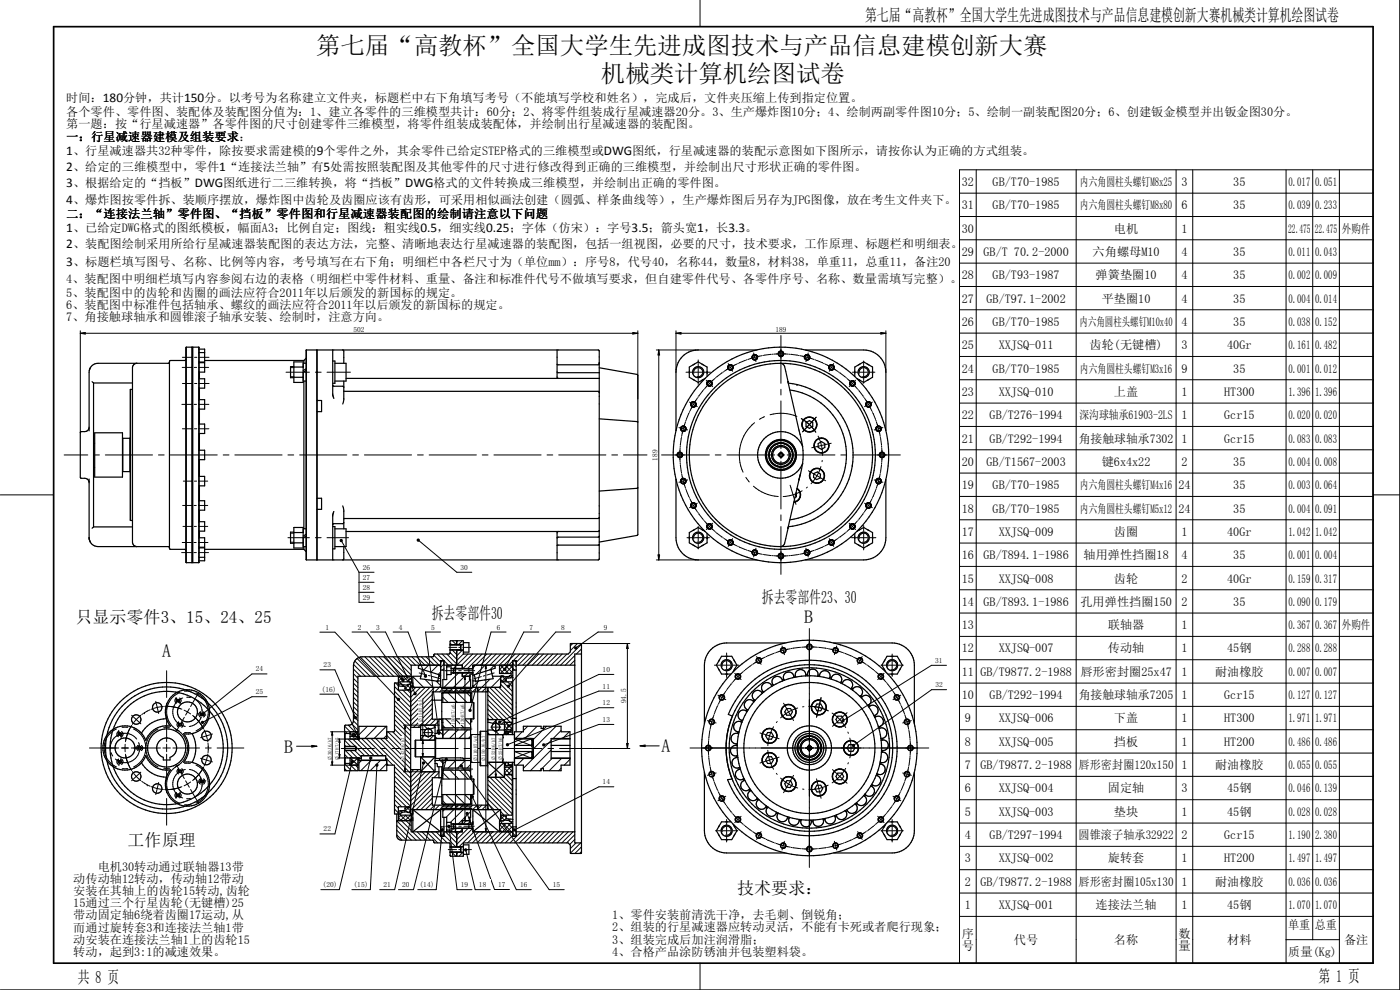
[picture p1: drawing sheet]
<svg xmlns="http://www.w3.org/2000/svg" width="420mm" height="297mm" viewBox="0 0 420 297" stroke-linecap="round" stroke-linejoin="round" font-family="sans-serif">
<defs><g id="words">
<g font-size="7.3">
<text x="94.9" y="16.1">第七届“高教杯”全国大学生先进成图技术与产品信息建模创新大赛</text>
<text x="180.4" y="24.7">机械类计算机绘图试卷</text>
</g>
<g font-size="5.4">
<text x="241.4" y="186.8">B</text>
<text x="48.7" y="197.2">A</text>
<text x="85.3" y="226">B</text>
<text x="198.5" y="225.7">A</text>
</g>
<g font-size="5.1">
<text x="259.6" y="6.4">第七届“高教杯”全国大学生先进成图技术与产品信息建模创新大赛机械类计算机绘图试卷</text>
<text x="129.6" y="185.8">拆去零部件30</text>
<text x="228.7" y="180.9">拆去零部件23、30</text>
<text x="22.6" y="187">只显示零件3、15、24、25</text>
<text x="38.3" y="253.7">工作原理</text>
<text x="221.2" y="268.3">技术要求：</text>
<text x="23.3" y="295">共 8 页</text>
<text x="395.7" y="294.8">第 1 页</text>
</g>
<g font-size="4">
<text x="19.9" y="46.5">1、行星减速器共32种零件，除按要求需建模的9个零件之外，其余零件已给定STEP格式的三维模型或DWG图纸，行星减速器的装配示意图如下图所示，请按你认为正确的方式组装。</text>
<text x="19.9" y="51.3">2、给定的三维模型中，零件1“连接法兰轴”有5处需按照装配图及其他零件的尺寸进行修改得到正确的三维模型，并绘制出尺寸形状正确的零件图。</text>
<text x="19.9" y="56.2">3、根据给定的“挡板”DWG图纸进行二三维转换，将“挡板”DWG格式的文件转换成三维模型，并绘制出正确的零件图。</text>
<text x="19.9" y="61.1">4、爆炸图按零件拆、装顺序摆放，爆炸图中齿轮及齿圈应该有齿形，可采用相似画法创建（圆弧、样条曲线等），生产爆炸图后另存为JPG图像，放在考生文件夹下。</text>
<text x="19.9" y="69.6">1、已给定DWG格式的图纸模板，幅面A3；比例自定；图线：粗实线0.5，细实线0.25；字体（仿宋）：字号3.5；箭头宽1，长3.3。</text>
<text x="19.9" y="74.4">2、装配图绘制采用所给行星减速器装配图的表达方法，完整、清晰地表达行星减速器的装配图，包括一组视图，必要的尺寸，技术要求，工作原理、标题栏和明细表。</text>
<text x="19.9" y="79.9">3、标题栏填写图号、名称、比例等内容，考号填写在右下角；明细栏中各栏尺寸为（单位mm）：序号8，代号40，名称44，数量8，材料38，单重11，总重11，备注20</text>
</g>
<g font-size="3.7">
<text x="19.9" y="34.9">各个零件、零件图、装配体及装配图分值为：1、建立各零件的三维模型共计：60分；2、将零件组装成行星减速器20分。3、生产爆炸图10分；4、绘制两副零件图10分；5、绘制一副装配图20分；6、创建钣金模型并出钣金图30分。</text>
<text x="19.9" y="30.6">时间：180分钟，共计150分。以考号为名称建立文件夹，标题栏中右下角填写考号（不能填写学校和姓名），完成后，文件夹压缩上传到指定位置。</text>
<text x="19.9" y="38.5">第一题：按“行星减速器”各零件图的尺寸创建零件三维模型，将零件组装成装配体，并绘制出行星减速器的装配图。</text>
<text x="19.9" y="42.3">一：行星减速器建模及组装要求：</text>
<text x="288.6" y="55.8">32</text>
<text x="297.9" y="55.8">GB/T70-1985</text>
<text x="324.1" y="55.8">内六角圆柱头螺钉M8x25</text>
<text x="354.6" y="55.8">3</text>
<text x="370.1" y="55.8">35</text>
<text x="386.7" y="55.8">0.017</text>
<text x="394.7" y="55.8">0.051</text>
<text x="19.9" y="65.4">二：“连接法兰轴”零件图、“挡板”零件图和行星减速器装配图的绘制请注意以下问题</text>
<text x="288.6" y="62.8">31</text>
<text x="297.9" y="62.8">GB/T70-1985</text>
<text x="324.1" y="62.8">内六角圆柱头螺钉M8x80</text>
<text x="354.6" y="62.8">6</text>
<text x="370.1" y="62.8">35</text>
<text x="386.7" y="62.8">0.039</text>
<text x="394.7" y="62.8">0.233</text>
<text x="288.6" y="69.8">30</text>
<text x="334.3" y="69.8">电机</text>
<text x="354.6" y="69.8">1</text>
<text x="386.6" y="69.8">22.475</text>
<text x="394.6" y="69.8">22.475</text>
<text x="402.7" y="69.8">外购件</text>
<text x="288.6" y="76.8">29</text>
<text x="295.2" y="76.8">GB/T 70.2-2000</text>
<text x="327.9" y="76.8">六角螺母M10</text>
<text x="354.6" y="76.8">4</text>
<text x="370.1" y="76.8">35</text>
<text x="386.7" y="76.8">0.011</text>
<text x="394.7" y="76.8">0.043</text>
<text x="288.6" y="83.8">28</text>
<text x="297.9" y="83.8">GB/T93-1987</text>
<text x="328.8" y="83.8">弹簧垫圈10</text>
<text x="354.6" y="83.8">4</text>
<text x="370.1" y="83.8">35</text>
<text x="386.7" y="83.8">0.002</text>
<text x="394.7" y="83.8">0.009</text>
<text x="19.9" y="84.8">4、装配图中明细栏填写内容参阅右边的表格（明细栏中零件材料、重量、备注和标准件代号不做填写要求，但自建零件代号、各零件序号、名称、数量需填写完整）。</text>
<text x="19.9" y="89">5、装配图中的齿轮和齿圈的画法应符合2011年以后颁发的新国标的规定。</text>
<text x="19.9" y="92.7">6、装配图中标准件包括轴承、螺纹的画法应符合2011年以后颁发的新国标的规定。</text>
<text x="288.6" y="90.8">27</text>
<text x="296.1" y="90.8">GB/T97.1-2002</text>
<text x="330.7" y="90.8">平垫圈10</text>
<text x="354.6" y="90.8">4</text>
<text x="370.1" y="90.8">35</text>
<text x="386.7" y="90.8">0.004</text>
<text x="394.7" y="90.8">0.014</text>
<text x="19.9" y="96.4">7、角接触球轴承和圆锥滚子轴承安装、绘制时，注意方向。</text>
<text x="288.6" y="97.8">26</text>
<text x="297.9" y="97.8">GB/T70-1985</text>
<text x="324" y="97.8">内六角圆柱头螺钉M10x40</text>
<text x="354.6" y="97.8">4</text>
<text x="370.1" y="97.8">35</text>
<text x="386.7" y="97.8">0.038</text>
<text x="394.7" y="97.8">0.152</text>
<text x="288.6" y="104.8">25</text>
<text x="299.7" y="104.8">XXJSQ-011</text>
<text x="327" y="104.8">齿轮(无键槽)</text>
<text x="354.6" y="104.8">3</text>
<text x="368.3" y="104.8">40Gr</text>
<text x="386.7" y="104.8">0.161</text>
<text x="394.7" y="104.8">0.482</text>
<text x="288.6" y="111.8">24</text>
<text x="297.9" y="111.8">GB/T70-1985</text>
<text x="324.1" y="111.8">内六角圆柱头螺钉M3x16</text>
<text x="354.6" y="111.8">9</text>
<text x="370.1" y="111.8">35</text>
<text x="386.7" y="111.8">0.001</text>
<text x="394.7" y="111.8">0.012</text>
<text x="288.6" y="118.8">23</text>
<text x="299.7" y="118.8">XXJSQ-010</text>
<text x="334.3" y="118.8">上盖</text>
<text x="354.6" y="118.8">1</text>
<text x="367.4" y="118.8">HT300</text>
<text x="386.7" y="118.8">1.396</text>
<text x="394.7" y="118.8">1.396</text>
<text x="288.6" y="125.8">22</text>
<text x="297" y="125.8">GB/T276-1994</text>
<text x="324" y="125.8">深沟球轴承61903-2LS</text>
<text x="354.6" y="125.8">1</text>
<text x="367.4" y="125.8">Gcr15</text>
<text x="386.7" y="125.8">0.020</text>
<text x="394.7" y="125.8">0.020</text>
<text x="288.6" y="132.8">21</text>
<text x="297" y="132.8">GB/T292-1994</text>
<text x="323.7" y="132.8">角接触球轴承7302</text>
<text x="354.6" y="132.8">1</text>
<text x="367.4" y="132.8">Gcr15</text>
<text x="386.7" y="132.8">0.083</text>
<text x="394.7" y="132.8">0.083</text>
<text x="288.6" y="139.8">20</text>
<text x="296.1" y="139.8">GB/T1567-2003</text>
<text x="330.7" y="139.8">键6x4x22</text>
<text x="354.6" y="139.8">2</text>
<text x="370.1" y="139.8">35</text>
<text x="386.7" y="139.8">0.004</text>
<text x="394.7" y="139.8">0.008</text>
<text x="288.6" y="146.8">19</text>
<text x="297.9" y="146.8">GB/T70-1985</text>
<text x="324.1" y="146.8">内六角圆柱头螺钉M4x16</text>
<text x="353.6" y="146.8">24</text>
<text x="370.1" y="146.8">35</text>
<text x="386.7" y="146.8">0.003</text>
<text x="394.7" y="146.8">0.064</text>
<text x="288.6" y="153.8">18</text>
<text x="297.9" y="153.8">GB/T70-1985</text>
<text x="324.1" y="153.8">内六角圆柱头螺钉M5x12</text>
<text x="353.6" y="153.8">24</text>
<text x="370.1" y="153.8">35</text>
<text x="386.7" y="153.8">0.004</text>
<text x="394.7" y="153.8">0.091</text>
<text x="288.6" y="160.8">17</text>
<text x="299.7" y="160.8">XXJSQ-009</text>
<text x="334.3" y="160.8">齿圈</text>
<text x="354.6" y="160.8">1</text>
<text x="368.3" y="160.8">40Gr</text>
<text x="386.7" y="160.8">1.042</text>
<text x="394.7" y="160.8">1.042</text>
<text x="288.6" y="167.8">16</text>
<text x="295.2" y="167.8">GB/T894.1-1986</text>
<text x="325.2" y="167.8">轴用弹性挡圈18</text>
<text x="354.6" y="167.8">4</text>
<text x="370.1" y="167.8">35</text>
<text x="386.7" y="167.8">0.001</text>
<text x="394.7" y="167.8">0.004</text>
<text x="288.6" y="174.8">15</text>
<text x="299.7" y="174.8">XXJSQ-008</text>
<text x="334.3" y="174.8">齿轮</text>
<text x="354.6" y="174.8">2</text>
<text x="368.3" y="174.8">40Gr</text>
<text x="386.7" y="174.8">0.159</text>
<text x="394.7" y="174.8">0.317</text>
<text x="288.6" y="181.8">14</text>
<text x="295.2" y="181.8">GB/T893.1-1986</text>
<text x="324.2" y="181.8">孔用弹性挡圈150</text>
<text x="354.6" y="181.8">2</text>
<text x="370.1" y="181.8">35</text>
<text x="386.7" y="181.8">0.090</text>
<text x="394.7" y="181.8">0.179</text>
<text x="288.6" y="188.8">13</text>
<text x="332.5" y="188.8">联轴器</text>
<text x="354.6" y="188.8">1</text>
<text x="386.7" y="188.8">0.367</text>
<text x="394.7" y="188.8">0.367</text>
<text x="402.7" y="188.8">外购件</text>
<text x="288.6" y="195.8">12</text>
<text x="299.7" y="195.8">XXJSQ-007</text>
<text x="332.5" y="195.8">传动轴</text>
<text x="354.6" y="195.8">1</text>
<text x="368.3" y="195.8">45钢</text>
<text x="386.7" y="195.8">0.288</text>
<text x="394.7" y="195.8">0.288</text>
<text x="288.6" y="202.8">11</text>
<text x="294.2" y="202.8">GB/T9877.2-1988</text>
<text x="324.2" y="202.8">唇形密封圈25x47</text>
<text x="354.6" y="202.8">1</text>
<text x="364.6" y="202.8">耐油橡胶</text>
<text x="386.7" y="202.8">0.007</text>
<text x="394.7" y="202.8">0.007</text>
<text x="288.6" y="209.8">10</text>
<text x="297" y="209.8">GB/T292-1994</text>
<text x="323.7" y="209.8">角接触球轴承7205</text>
<text x="354.6" y="209.8">1</text>
<text x="367.4" y="209.8">Gcr15</text>
<text x="386.7" y="209.8">0.127</text>
<text x="394.7" y="209.8">0.127</text>
<text x="289.5" y="216.8">9</text>
<text x="299.7" y="216.8">XXJSQ-006</text>
<text x="334.3" y="216.8">下盖</text>
<text x="354.6" y="216.8">1</text>
<text x="367.4" y="216.8">HT300</text>
<text x="386.7" y="216.8">1.971</text>
<text x="394.7" y="216.8">1.971</text>
<text x="289.5" y="223.8">8</text>
<text x="299.7" y="223.8">XXJSQ-005</text>
<text x="334.3" y="223.8">挡板</text>
<text x="354.6" y="223.8">1</text>
<text x="367.4" y="223.8">HT200</text>
<text x="386.7" y="223.8">0.486</text>
<text x="394.7" y="223.8">0.486</text>
<text x="289.5" y="230.8">7</text>
<text x="294.2" y="230.8">GB/T9877.2-1988</text>
<text x="323.7" y="230.8">唇形密封圈120x150</text>
<text x="354.6" y="230.8">1</text>
<text x="364.6" y="230.8">耐油橡胶</text>
<text x="386.7" y="230.8">0.055</text>
<text x="394.7" y="230.8">0.055</text>
<text x="289.5" y="237.8">6</text>
<text x="299.7" y="237.8">XXJSQ-004</text>
<text x="332.5" y="237.8">固定轴</text>
<text x="354.6" y="237.8">3</text>
<text x="368.3" y="237.8">45钢</text>
<text x="386.7" y="237.8">0.046</text>
<text x="394.7" y="237.8">0.139</text>
<text x="289.5" y="244.8">5</text>
<text x="299.7" y="244.8">XXJSQ-003</text>
<text x="334.3" y="244.8">垫块</text>
<text x="354.6" y="244.8">1</text>
<text x="368.3" y="244.8">45钢</text>
<text x="386.7" y="244.8">0.028</text>
<text x="394.7" y="244.8">0.028</text>
<text x="289.5" y="251.8">4</text>
<text x="297" y="251.8">GB/T297-1994</text>
<text x="323.7" y="251.8">圆锥滚子轴承32922</text>
<text x="354.6" y="251.8">2</text>
<text x="367.4" y="251.8">Gcr15</text>
<text x="386.7" y="251.8">1.190</text>
<text x="394.7" y="251.8">2.380</text>
<text x="29.3" y="261.2">电机30转动通过联轴器13带</text>
<text x="289.5" y="258.8">3</text>
<text x="299.7" y="258.8">XXJSQ-002</text>
<text x="332.5" y="258.8">旋转套</text>
<text x="354.6" y="258.8">1</text>
<text x="367.4" y="258.8">HT200</text>
<text x="386.7" y="258.8">1.497</text>
<text x="394.7" y="258.8">1.497</text>
<text x="22" y="264.9">动传动轴12转动，传动轴12带动</text>
<text x="22" y="268.5">安装在其轴上的齿轮15转动,齿轮</text>
<text x="289.5" y="265.8">2</text>
<text x="294.2" y="265.8">GB/T9877.2-1988</text>
<text x="323.7" y="265.8">唇形密封圈105x130</text>
<text x="354.6" y="265.8">1</text>
<text x="364.6" y="265.8">耐油橡胶</text>
<text x="386.7" y="265.8">0.036</text>
<text x="394.7" y="265.8">0.036</text>
<text x="22" y="272.2">15通过三个行星齿轮(无键槽)25</text>
<text x="22" y="275.9">带动固定轴6绕着齿圈17运动,从</text>
<text x="183.7" y="275.8">1、零件安装前清洗干净，去毛刺、倒锐角；</text>
<text x="289.5" y="272.8">1</text>
<text x="299.7" y="272.8">XXJSQ-001</text>
<text x="328.8" y="272.8">连接法兰轴</text>
<text x="354.6" y="272.8">1</text>
<text x="368.3" y="272.8">45钢</text>
<text x="386.7" y="272.8">1.070</text>
<text x="394.7" y="272.8">1.070</text>
<text x="22" y="279.5">而通过旋转套3和连接法兰轴1带</text>
<text x="183.7" y="279.5">2、组装的行星减速器应转动灵活，不能有卡死或者爬行现象；</text>
<text x="288.6" y="281.4">序</text>
<text x="353.6" y="281.4">数</text>
<text x="386.6" y="278.7">单重</text>
<text x="394.6" y="278.7">总重</text>
<text x="22" y="283.2">动安装在连接法兰轴1上的齿轮15</text>
<text x="22" y="286.8">转动，起到3:1的减速效果。</text>
<text x="183.7" y="283.1">3、组装完成后加注润滑脂；</text>
<text x="183.7" y="286.8">4、合格产品涂防锈油并包装塑料袋。</text>
<text x="288.6" y="285.1">号</text>
<text x="304.3" y="283.3">代号</text>
<text x="334.3" y="283.3">名称</text>
<text x="353.6" y="285.1">量</text>
<text x="368.3" y="283.3">材料</text>
<text x="386.6" y="286.8">质量(Kg)</text>
<text x="403.4" y="283.3">备注</text>
</g>
<g font-size="2.2">
<text x="106.1" y="99.6">502</text>
<text x="232.7" y="99.6">189</text>
<text x="197.3" y="138.2" transform="rotate(-90 197.3 138.2)">189</text>
<text x="108.9" y="174">27</text>
<text x="108.9" y="171">26</text>
<text x="138.2" y="171">30</text>
<text x="108.9" y="180">29</text>
<text x="108.9" y="177">28</text>
<text x="97.7" y="188.9">1</text>
<text x="107.3" y="188.9">2</text>
<text x="112.9" y="188.9">3</text>
<text x="119.7" y="188.9">4</text>
<text x="129.4" y="188.9">5</text>
<text x="149.1" y="188.9">6</text>
<text x="158.9" y="188.9">7</text>
<text x="168.5" y="188.9">8</text>
<text x="181.2" y="188.9">9</text>
<text x="76.7" y="201.5">24</text>
<text x="97.1" y="200.2">23</text>
<text x="180.9" y="201.6">10</text>
<text x="280.7" y="198.9">31</text>
<text x="76.7" y="208.3">25</text>
<text x="96.5" y="207.5">(16)</text>
<text x="180.9" y="206.6">11</text>
<text x="280.7" y="206.2">32</text>
<text x="180.9" y="211.6">12</text>
<text x="187.9" y="211.1" transform="rotate(-90 187.9 211.1)">94.5</text>
<text x="180.9" y="216.6">13</text>
<text x="180.9" y="235.3">14</text>
<text x="97.1" y="249.5">22</text>
<text x="96.8" y="266.2">(20)</text>
<text x="106.1" y="266.2">(15)</text>
<text x="115.1" y="266.2">21</text>
<text x="120.7" y="266.2">20</text>
<text x="125.9" y="266.2">(14)</text>
<text x="138.3" y="266.2">19</text>
<text x="143.8" y="266.2">18</text>
<text x="149.5" y="266.1">17</text>
<text x="156.1" y="266.2">16</text>
<text x="165.9" y="266.2">15</text>
</g>
<g font-size="1.6">
<text x="126.7" y="216.7" transform="rotate(-90 126.7 216.7)">O15H7/h5</text>
<text x="99.5" y="228" transform="rotate(-90 99.5 228)">O30J6/h7</text>
<text x="101.7" y="228" transform="rotate(-90 101.7 228)">O17H7/h5</text>
<text x="121.4" y="228" transform="rotate(-90 121.4 228)">O42H6/h7</text>
<text x="148.6" y="228" transform="rotate(-90 148.6 228)">O52H6/h7</text>
<text x="150.7" y="228" transform="rotate(-90 150.7 228)">O25H7/h6</text>
<text x="143.2" y="228.3" transform="rotate(-90 143.2 228.3)">O110H7/g6</text>
<text x="145.6" y="228.3" transform="rotate(-90 145.6 228.3)">O150J6/h7</text>
</g>
<g font-size="1.5">
<text x="136.5" y="217.4" transform="rotate(-90 136.5 217.4)">150H7/g6</text>
<text x="139.3" y="217.4" transform="rotate(-90 139.3 217.4)">130H7/g6</text>
</g>
</g></defs>
<g fill="none" stroke="#000" stroke-width=".3">
<path d="M210.1 0v8M420.1 0v297h-420M288 58h124.1M288 50.9h124.1v238h-124.1zM293 50.9v238M323 50.9v238M353 50.9v238M358 50.9v238M386 50.9v238M394 50.9v231M402 50.9v238M288 65h124.1"/>
<path d="M288 71.9h124.1M288 79h124.1M288 86h124.1M288 92.9h124.1M288 99.9h124.1M87.2 110.3h1M87.2 113h1M288 107h124.1M288 113.9h124.1M288 120.9h124.1M288 128h124.1M288 135h124.1"/>
<path d="M.1 148.5h16M87.2 160h1M288 141.9h124.1M288 148.9h124.1M288 156h124.1M412.1 148.5h8M87.2 162.7h1M107.7 177.7v3h4.6M288 162.9h124.1M288 169.9h124.1M288 177h124.1M216.8 199.9a1.36 1.36 0 0 1 1.2-1.7 1.36 1.36 0 0 1 1.4 1.5 1.36 1.36 0 0 1-1.7 1.2"/>
<path d="M227.1 198.3a.67 .67 0 0 1 .6-.8 .67 .67 0 0 1 .7 .7 .67 .67 0 0 1-.8 .6M234.4 195.3a.67 .67 0 0 1 .6-.8 .67 .67 0 0 1 .7 .7 .67 .67 0 0 1-.8 .6M242.3 194.3a.67 .67 0 0 1 .5-.9 .67 .67 0 0 1 .8 .7 .67 .67 0 0 1-.9 .6M250.1 195.3a.67 .67 0 0 1 .6-.8 .67 .67 0 0 1 .7 .7 .67 .67 0 0 1-.8 .6M257.4 198.3a.67 .67 0 0 1 .6-.8 .67 .67 0 0 1 .7 .7 .67 .67 0 0 1-.8 .6M266.4 199.9a1.36 1.36 0 0 1 1.2-1.7 1.36 1.36 0 0 1 1.5 1.5 1.36 1.36 0 0 1-1.7 1.2M288 183.9h124.1M288 190.9h124.1M288 198h124.1M213 216.7a.66 .66 0 0 1 .5-.8 .66 .66 0 0 1 .8 .7 .66 .66 0 0 1-.9 .6M216 209.4a.68 .68 0 0 1 .6-.8 .68 .68 0 0 1 .7 .7 .68 .68 0 0 1-.8 .6M220.8 203.2a.67 .67 0 0 1 .6-.9 .67 .67 0 0 1 .7 .7 .67 .67 0 0 1-.8 .6"/>
<path d="M263.7 203.2a.67 .67 0 0 1 .6-.9 .67 .67 0 0 1 .7 .7 .67 .67 0 0 1-.8 .6M268.5 209.4a.68 .68 0 0 1 .6-.8 .68 .68 0 0 1 .8 .7 .68 .68 0 0 1-.9 .6M271.6 216.7a.67 .67 0 0 1 .5-.8 .67 .67 0 0 1 .8 .7 .67 .67 0 0 1-.9 .6M288 205h124.1M288 211.9h124.1M288 218.9h124.1M211.9 224.6a.67 .67 0 0 1 .6-.8 .67 .67 0 0 1 .7 .7 .67 .67 0 0 1-.8 .6M213 232.5a.66 .66 0 0 1 .5-.9 .66 .66 0 0 1 .8 .7 .66 .66 0 0 1-.9 .6M216 239.8a.68 .68 0 0 1 .6-.9 .68 .68 0 0 1 .7 .8 .68 .68 0 0 1-.8 .5M242.3 224.6a.67 .67 0 0 1 .5-.8 .67 .67 0 0 1 .8 .7 .67 .67 0 0 1-.9 .6M268.5 239.8a.68 .68 0 0 1 .6-.9 .68 .68 0 0 1 .8 .8 .68 .68 0 0 1-.9 .5M271.6 232.5a.67 .67 0 0 1 .5-.9 .67 .67 0 0 1 .8 .7 .67 .67 0 0 1-.9 .6"/>
<path d="M272.6 224.6a.67 .67 0 0 1 .6-.8 .67 .67 0 0 1 .7 .7 .67 .67 0 0 1-.8 .6M288 226h124.1M288 232.9h124.1M288 239.9h124.1M216.8 249.6a1.36 1.36 0 0 1 1.2-1.7 1.36 1.36 0 0 1 1.4 1.5 1.36 1.36 0 0 1-1.7 1.2M220.8 246a.67 .67 0 0 1 .6-.8 .67 .67 0 0 1 .7 .8 .67 .67 0 0 1-.8 .5M227.1 250.9a.67 .67 0 0 1 .6-.9 .67 .67 0 0 1 .7 .7 .67 .67 0 0 1-.8 .6M234.4 253.9a.67 .67 0 0 1 .6-.9 .67 .67 0 0 1 .7 .8 .67 .67 0 0 1-.8 .6M242.3 254.9a.67 .67 0 0 1 .5-.8 .67 .67 0 0 1 .8 .7 .67 .67 0 0 1-.9 .6M250.1 253.9a.67 .67 0 0 1 .6-.9 .67 .67 0 0 1 .7 .8 .67 .67 0 0 1-.8 .6M257.4 250.9a.67 .67 0 0 1 .6-.9 .67 .67 0 0 1 .7 .7 .67 .67 0 0 1-.8 .6M263.7 246a.67 .67 0 0 1 .6-.8 .67 .67 0 0 1 .7 .7 .67 .67 0 0 1-.8 .6"/>
<path d="M266.4 249.6a1.36 1.36 0 0 1 1.2-1.7 1.36 1.36 0 0 1 1.5 1.5 1.36 1.36 0 0 1-1.7 1.2M288 247h124.1M288 253.9h124.1M288 260.9h124.1M288 267.9h124.1M288 275h124.1M210.1 289v8M386 281.9h16"/>
</g>
<path d="M16.1 8h396v281h-396z" fill="none" stroke="#000" stroke-width=".51"/>
<g fill="none" stroke="#000" stroke-width=".36">
<path d="M27 110.5l-.2 .5M27.6 114.5l.5 .4M28.1 114.9v43.2M28.1 114.9h11.7M39.2 116.8v39.4M39.2 116.8h.6M40.9 109l-.8 .5-.3 .9v52.2l.3 .9 1 .5M50.9 108.7l-.4 .3h-21.1a2.65 2.65 0 0 0-2.7 2.7v17.6M55.8 107.8l-.4 .4h-4.2l-.3 .3v56l.3 .3h4.2l.4 .4M55.9 104.2v64.6M55.9 104.2h1.7M57.6 104.2v64.6"/>
<path d="M57.6 104.2l.2 .1M57.9 104.2h1.8M57.9 104.2v64.6M59.7 104.2v64.6M59.7 104.8h1.7v3.8h-1.7M59.7 108.8h1.7v2.9h-1.7M59.7 113.6h1.7v2.9h-1.7M59.7 119.9h1.7v2.8h-1.7M59.7 105.8h1.7M59.8 108.6v.2M59.8 111.7v1.9M59.8 116.5v3.4"/>
<path d="M61.4 108.2h29.8M88.2 108.6h2.8v6.1h-2.8zM88.2 110.1h2.8M88.2 113.2h2.8M88.2 110h-1v3.3h1M91 109h.9M91 114.3h.9M91.2 108.2v.8M91.2 114.3v44.3M91.9 110.7l-.9 .5M91.9 111.2l-.9 .5M91.9 107.5l-.7 .7"/>
<path d="M92 105v63M92 105h3.1M95.1 105v63M95.1 105l.1 .1M95.2 105l84.5 .1 .1 .2v62.5l-.3 .2h-84.3zM99.9 108.3h.6v6.7h-.6M99.9 105v13.4l.3 1.1M99.9 115.6l.3 .3h2.7l.3 .3M100.5 109h3.4v5.3h-3.4M102.9 105l.3 .3v3.7M103.2 117.4h76.3l.3 .4M103.2 114.3v5.6l-.3 1.3"/>
<path d="M103.9 113.5h75.9M167.2 105v8.1l.3 .4M167.2 111.6l.3 .2h12.3M179.8 110.3l11.3 2 .3 .4v47.6l-.3 .4-11.3 1.9M179.8 108.8l-.3 .7-12.3-.2M26.7 128.2l-.3 .9a2.41 2.41 0 0 1-2.2 .4l-.1 13.7 .3 .3a1.94 1.94 0 0 1 2.2 .7l.1 .6M28.1 132.9h.3M28.4 129.9h8.4v13.3h-8.4zM36.9 131.5v10M36.9 131.5h2.1M36.9 131.5l-.1 .1M39 131.5v10"/>
<path d="M39.1 131.4l-.1 .1M59.7 127.2h1.7v2.9h-1.7M59.7 135.1h1.7v2.8h-1.7M59.8 122.7v4.5M59.8 130.1v5M59.8 137.9v5M95.2 120.2h1.3v3.3h-1.3M179.8 125.7l11.6 .9M26.7 143.7l.1 18.1M28.1 140.3h.3M28.1 158.1l-.5 .4M28.1 158.1h11.7"/>
<path d="M36.8 141.4l.1 .1M36.9 141.5h2.1M39 141.5l.1 .1M39.2 156.2h.6M59.7 142.9h1.7v2.9h-1.7M59.7 150.2h1.7v2.9h-1.7M59.7 156.5h1.7v2.9h-1.7M59.8 145.8v4.4M59.8 153.1v3.4M59.8 159.4v2M88.2 158.3h2.8v6.1h-2.8zM88.2 159.7h-1v3.3h1"/>
<path d="M88.2 159.8h2.8M91 158.6h.9M95.2 149.5h1.3v3.3h-1.3M99.9 158h.6v6.7h-.6M100.2 153.5l-.3 1.1v13.4M100.5 158.7h3.4v5.3h-3.4M102.9 151.8l.3 1.3v5.6M103.2 156.8l-.3 .3h-2.7l-.3 .3M167.5 159.5l-.3 .4v8.1M179.8 155.3l-.3 .3h-76.3M179.8 159.2l-.3 .3h-75.6M191.4 146.4l-11.6 .9"/>
<path d="M26.8 161.8a2.64 2.64 0 0 0 2.6 2.2h21.1l.4 .3M26.8 161.8l.3 .8M55.9 168.8h1.7M57.8 168.7l-.2 .1M57.9 168.8h1.8M59.7 161.4h1.7v2.8h-1.7M59.7 164.4h1.7v3.9h-1.7M59.7 167.2h1.7M59.8 164.2v.2M61.4 164.8h29.8M88.2 162.9h2.8M91 164h.9"/>
<path d="M91.2 164v.8M91.2 164.8l.7 .7M91.9 160.3l-.9 .5M91.9 160.8l-.9 .5M92 168h3.1M95.2 167.9l-.1 .1M103.2 164v3.7l-.3 .3M179.8 163.4l-12.6 .3M179.8 160.9l-.3 .3h-12l-.3 .2M215.9 198l-.3 .5M220.2 198l.3 .5M235.6 192.9h-17.5a6.7 6.7 0 0 0-6.7 6.7v17.5"/>
<path d="M250.2 192.9h17.5a6.7 6.7 0 0 1 6.7 6.7v17.5M265.6 198l-.3 .5M269.9 198l.3 .5M215.6 200.7l.3 .5M217.8 202.2h.6M220 201.6l1.2-2-1.6-2.7h-3.1l-1.5 2.7 1.5 2.6h2.9M220.5 200.7l-.3 .5M221.5 219.6l-.2 .4M222.5 216.1l.3 .1M222.5 216.1l-.1 .5M222.6 216.7h.1M222.7 216.7a1.58 1.58 0 0 0-2.5 .9 1.58 1.58 0 0 0 1.6 2h-.1"/>
<path d="M224.1 213.5h.1a1.58 1.58 0 0 0-2.4 .3 1.58 1.58 0 0 0 .7 2.3M224.2 212.9l.2 .1M224.2 212.9l-.3 .4M224.4 205.7a26.3 26.3 0 0 1 39.6 3 26.3 26.3 0 0 1-8.3 38.8 26.3 26.3 0 0 1-37.4-13.6l1.4-.2a25 25 0 0 1 .1-18.8l-1.2-.5 .6-1.4 2.3-3.9zM226.2 210.5v.1a1.58 1.58 0 0 0-2.4-.2 1.58 1.58 0 0 0 .4 2.5M226.3 210l.3 .1M226.3 210l-.3 .3M226.6 210.1h.1M228.7 208h.1a1.58 1.58 0 0 0-2.4-.5 1.58 1.58 0 0 0-.1 2.5M228.9 207.4l-.3 .3M230.4 219.8h1.1l.6 1-.6 1h-1.1l-.6-1zM231.5 205.6a1.58 1.58 0 0 0-2.4-.4 1.58 1.58 0 0 0 .1 2.4h-.1"/>
<path d="M231.5 205.6l.1 .3M231.6 205.8v.1M231.9 205.4l-.4 .2M231.9 205.3l.3 .3M232.1 205.6h.1M234.8 204.2v.1a1.57 1.57 0 0 0-2-1.3 1.57 1.57 0 0 0-.9 2.3M235.2 203.8l-.4 .2M235.2 203.8l.2 .3M235.3 204l.1 .1M236.1 212.6h1.1l.6 1-.6 1h-1.1l-.6-1zM238.3 203.2v.1a1.58 1.58 0 0 0-1.9-1.6 1.58 1.58 0 0 0-1.2 2.1M238.7 202.8l-.5 .1"/>
<path d="M238.8 203.1h.1M241.8 202.4a1.58 1.58 0 0 0-1.9-1.5 1.58 1.58 0 0 0-1.1 2.3M241.8 202.4v.3M242.3 202.4l-.5 .1M242.3 202.4a1.59 1.59 0 0 1 1.7-1.7 1.59 1.59 0 0 1 1.5 1.9M242.3 202.4l.1 .4M242.4 202.7v.1M245.2 211.2h1.1l.6 1-.6 1.1h-1.1l-.6-1.1zM245.5 202.6h.5M245.5 202.6l-.1 .2M245.9 203a21.7 21.7 0 0 0-24.7 20.8M245.9 203a21.4 21.4 0 0 1 9.9 4"/>
<path d="M246 202.6a1.58 1.58 0 0 1 2-1.3 1.58 1.58 0 0 1 .9 2.3v-.1M246 202.6v.4M249 203.3l.5 .1M249.5 203.4a1.58 1.58 0 0 1 2.3-.9 1.58 1.58 0 0 1 .4 2.4l.1-.1M249.5 203.4v.3M251.4 214.9h1.2l.6 1-.6 1h-1.2l-.5-1zM252.4 204.6l.5 .2M252.8 205.1a1.58 1.58 0 0 1 2.2-1.1 1.58 1.58 0 0 1 .6 2.4M255.6 206.4l.4 .3M255.6 206.4l-.2 .2M255.8 207a1.57 1.57 0 0 1 2.5-.6 1.57 1.57 0 0 1-.2 2.6v-.1M255.8 207a21.7 21.7 0 0 1-3.4 36.9 21.7 21.7 0 0 1-31.2-20.1"/>
<path d="M255.8 206.9v.1M258.3 208.8l.4 .3M258.7 209.1a1.58 1.58 0 0 1 2.3 .1 1.58 1.58 0 0 1-.3 2.3M258.7 209.1l-.2 .2M260.7 211.5l.3 .4M260.7 211.5l-.2 .1M260.8 212.1v.1a1.57 1.57 0 0 1 2.5 .2 1.57 1.57 0 0 1-1 2.3M262.6 214.6l.2 .5M262.8 215.1a1.58 1.58 0 0 1 2.2 .8 1.58 1.58 0 0 1-1 2.1M262.8 215.1l-.2 .1M263.6 218h.1M263.9 218l.2 .5"/>
<path d="M264 218h-.4M264.1 218.5a1.57 1.57 0 0 1 2 1.3 1.57 1.57 0 0 1-1.7 1.7l.1 .1M264.1 218.5l-.2 .1M265.3 200.7l.3 .5M265.8 201.6l-1.1-2 1.5-2.7h3.1l1.5 2.7-1.5 2.6h-2.8M267.5 202.2h.5M270.2 200.7l-.3 .5M211.4 231.7v17.6a6.7 6.7 0 0 0 6.7 6.6h17.5M220.9 223.2v.5M221.1 226.8v.5M221.1 227.3a1.58 1.58 0 0 0-1.4 1.9 1.58 1.58 0 0 0 2 1.2M221.1 227.3h.2"/>
<path d="M221.2 223.7h.1M221.2 223.2h-.3M221.3 223.7a1.58 1.58 0 0 0-2.1 1.4 1.58 1.58 0 0 0 1.8 1.7M221.3 226.8h-.3M221.3 220a1.59 1.59 0 0 0-1.9 1.4 1.59 1.59 0 0 0 1.5 1.8M221.3 220l.3 .2M221.7 230.4l.2 .4M221.9 230.8a1.58 1.58 0 0 0-1.1 2.1 1.58 1.58 0 0 0 2.2 .9M222 230.2v.1M222 230.2l-.3 .2M222.1 230.8h-.2M223 233.8l.2 .4"/>
<path d="M223.2 234.2a1.58 1.58 0 0 0-.7 2.3 1.58 1.58 0 0 0 2.3 .4M223.2 233.6l-.2 .2M223.5 234.1h.1M223.6 234.1l-.4 .1M224.8 236.9l.3 .4M225.1 236.7l-.3 .2M225.1 237.3a1.58 1.58 0 0 0-.2 2.5 1.58 1.58 0 0 0 2.4-.3M225.3 237.2l-.2 .1M227.1 239.7l.4 .4M227.7 239.9a1.57 1.57 0 0 0-.2 2.5 1.57 1.57 0 0 0 2.5-.6v.1M230.4 227.1h1.1l.6 .9-.6 1.1h-1.1l-.6-1.1zM236.2 234.2l1.1 .1 .5 1.1-.7 .9-1.1-.1-.5-1.1z"/>
<path d="M245.2 235.6h1.1l.6 1-.6 1h-1.1l-.6-1zM251.4 232h1.2l.6 1-.6 1h-1.2l-.5-1zM254.8 223.4h1.2l.6 1-.6 1h-1.2l-.6-1zM259.2 238.7a1.58 1.58 0 0 1 .4 2.6 1.58 1.58 0 0 1-2.5-.5v.1M259.2 238.7l.1 .1M259.6 238.3l.2 .2M259.6 238.3h.1M259.8 238.5l-.3 .4M261.4 235.9l.3 .1M261.7 236a1.58 1.58 0 0 1 .4 2.3 1.58 1.58 0 0 1-2.3 .2M261.9 235.5l-.3 .5M263 232.7h.3"/>
<path d="M263.2 232.1v.1M263.3 232.7a1.58 1.58 0 0 1 .8 2.4 1.58 1.58 0 0 1-2.5 .2l.1 .1M263.5 232.3l-.2 .4M264 229.3a1.57 1.57 0 0 1 1.6 2 1.57 1.57 0 0 1-2.4 .8M264 229.2h.1M264.2 228.7l.3 .1M264.5 228.8l-.1 .5M264.6 225.7h-.1a1.58 1.58 0 0 1 1.9 1.6 1.58 1.58 0 0 1-1.9 1.5M264.6 225.1l.3 .1M264.7 221.6l.1 .4M264.8 222a1.58 1.58 0 0 1 1.8 1.5 1.58 1.58 0 0 1-1.7 1.7M264.8 222l-.4 .1"/>
<path d="M264.9 225.2v.5M274.4 231.7v17.6a6.7 6.7 0 0 1-6.7 6.6h-17.5M215.9 247.7l-.3 .5M217.8 251.9h.6M219.4 246.6h-2.9l-1.5 2.7 1.5 2.6h3.1l1.6-2.6-1.2-2.1M220.5 250.3l-.3 .5M229.9 242.1l.4 .3M230.2 242.4a1.59 1.59 0 0 0 .5 2.3 1.59 1.59 0 0 0 2.2-.6M230.5 242.2l-.3 .2M232.9 244l.5 .2M233 243.8l-.1 .3M233.5 244h.1a1.58 1.58 0 0 0 .4 2.4 1.58 1.58 0 0 0 2.3-1"/>
<path d="M236.3 245.4l.5 .1M236.4 245.2l-.1 .2M236.8 245.6a1.58 1.58 0 0 0 1.1 2 1.58 1.58 0 0 0 1.9-1.4M236.9 245.3l-.1 .3M239.8 245.9v.3M239.8 246.2l.5 .1M240.4 246v-.1a1.58 1.58 0 0 0 1.3 2.2 1.58 1.58 0 0 0 1.8-1.7M243.4 246.1l.1 .3M244 246.4h-.5M244 246v.4M244 246.1h.1M247 245.8v-.1a1.58 1.58 0 0 1-1.1 2.2 1.58 1.58 0 0 1-1.9-1.5"/>
<path d="M247.6 245.7v.2M247.6 245.9l-.5 .1M250.5 244.8l.1 .2M250.6 245a1.59 1.59 0 0 1-1 2.2 1.59 1.59 0 0 1-2-1.3M251 244.6v.3M251 244.9l-.4 .1M253.7 243.3l.2 .2M253.9 243.5a1.58 1.58 0 0 1-.7 2.3 1.58 1.58 0 0 1-2.2-.9M254.2 243l.1 .2M254.3 243.2l-.4 .3M256.7 241.3l.2 .1M256.9 241.4a1.59 1.59 0 0 1-.3 2.4 1.59 1.59 0 0 1-2.3-.6"/>
<path d="M257.2 241.1l-.3 .3M266.5 246.6h2.8l1.5 2.7-1.5 2.6h-3.1l-1.5-2.6 1.1-2.1M267.5 251.9h.5M270.2 250.3l-.3 .5"/>
<circle cx="218.1" cy="199.6" r="1.66"/>
<circle cx="227.7" cy="198.2" r=".83"/>
<circle cx="235.1" cy="195.1" r=".83"/>
<circle cx="242.9" cy="194.1" r=".83"/>
<circle cx="250.8" cy="195.1" r=".83"/>
<circle cx="258.1" cy="198.2" r=".83"/>
<circle cx="267.7" cy="199.6" r="1.66"/>
<circle cx="213.6" cy="216.6" r=".83"/>
<circle cx="216.6" cy="209.3" r=".84"/>
<circle cx="221.5" cy="203" r=".84"/>
<circle cx="236.7" cy="213.6" r="2.26"/>
<circle cx="236.7" cy="213.6" r="2.17"/>
<circle cx="245.7" cy="212.2" r="2.26"/>
<circle cx="245.7" cy="212.2" r="2.17"/>
<circle cx="252" cy="215.9" r="2.17"/>
<circle cx="252" cy="215.9" r="2.27"/>
<circle cx="264.4" cy="203" r=".83"/>
<circle cx="269.2" cy="209.3" r=".84"/>
<circle cx="272.2" cy="216.6" r=".84"/>
<circle cx="212.6" cy="224.4" r=".83"/>
<circle cx="213.6" cy="232.3" r=".83"/>
<circle cx="216.6" cy="239.6" r=".84"/>
<circle cx="230.9" cy="228.1" r="2.17"/>
<circle cx="230.9" cy="220.8" r="2.17"/>
<circle cx="231" cy="220.8" r="2.27"/>
<circle cx="231" cy="228.1" r="2.27"/>
<circle cx="236.7" cy="235.3" r="2.26"/>
<circle cx="236.7" cy="235.2" r="2.17"/>
<circle cx="242.9" cy="224.4" r="6.6"/>
<circle cx="242.9" cy="224.4" r="4.3"/>
<circle cx="242.9" cy="224.4" r="2.83"/>
<circle cx="242.9" cy="224.4" r="24.1"/>
<circle cx="242.9" cy="224.4" r="32.3"/>
<circle cx="242.9" cy="224.4" r="3.5"/>
<circle cx="242.9" cy="224.4" r=".54"/>
<circle cx="242.9" cy="224.4" r="5"/>
<circle cx="242.9" cy="224.4" r=".64"/>
<circle cx="242.9" cy="224.4" r="2.5"/>
<circle cx="242.9" cy="224.4" r="19.7"/>
<circle cx="242.9" cy="224.4" r="3.7"/>
<circle cx="242.9" cy="224.4" r="25"/>
<circle cx="245.7" cy="236.6" r="2.27"/>
<circle cx="245.7" cy="236.6" r="2.17"/>
<circle cx="252" cy="233" r="2.26"/>
<circle cx="252" cy="233" r="2.17"/>
<circle cx="255.4" cy="224.4" r="2.16"/>
<circle cx="255.4" cy="224.4" r="2.26"/>
<circle cx="269.2" cy="239.6" r=".84"/>
<circle cx="272.2" cy="232.3" r=".83"/>
<circle cx="273.2" cy="224.4" r=".83"/>
<circle cx="218.1" cy="249.3" r="1.67"/>
<circle cx="221.5" cy="245.9" r=".83"/>
<circle cx="227.7" cy="250.7" r=".83"/>
<circle cx="235.1" cy="253.7" r=".83"/>
<circle cx="242.9" cy="254.8" r=".83"/>
<circle cx="250.8" cy="253.7" r=".83"/>
<circle cx="258.1" cy="250.7" r=".83"/>
<circle cx="264.4" cy="245.9" r=".83"/>
<circle cx="267.7" cy="249.3" r="1.66"/>
</g>
<g fill="#000">
<circle cx="26.7" cy="161.3" r=".18"/>
<circle cx="218.1" cy="202.3" r=".18"/>
<circle cx="267.7" cy="202.3" r=".18"/>
<circle cx="239.4" cy="224" r=".18"/>
<circle cx="218.1" cy="251.9" r=".18"/>
<circle cx="267.7" cy="251.9" r=".18"/>
</g>
<path d="M137.1 168.7h4.5v3h-4.5z" fill-rule="evenodd" fill="#fff"/>
<g fill="none" stroke="#000" stroke-width=".3">
<path d="M19.3 136.5h7M28.1 136.5h1.7M31.6 136.5h14.2M47.6 136.5h1.7M51 136.5h14.2M67 136.5h1.7M70.5 136.5h14.2M86.4 136.5h1.7M89.9 136.5h14.2M105.9 136.5h1.7M109.4 136.5h14.1M125.3 136.5h1.7"/>
<path d="M128.8 136.5h14.2M144.7 136.5h1.8M148.2 136.5h14.2M164.2 136.5h1.7M167.7 136.5h14.1M183.6 136.5h1.7M187.1 136.5h7.1M125.5 162.1l11.6 9.6h4.5M214.4 199.6h.7M215.3 199.6h.1M215.6 199.6h.6M216.9 199.6h2.3"/>
<path d="M218.1 195.9v.7M218.1 196.8v.1M218.1 197.1v.6M218.1 198.5v2.2M220 199.6h.6M220.8 199.6h.1M221.1 199.6h.7M225.2 199.7l-1.5 1.3M225.7 199.5l-.2 .1M226.7 198.8l-.8 .5M227 198.6l-.4 .3M227.1 197l.2 .4"/>
<path d="M227.4 197.6l.6 1.1M228.2 198.9l.2 .4M228.3 197.9l-1.1 .6M229.7 197.1l-1.2 .6M230.2 196.9l-.3 .1M232.2 196l-1.8 .8M232.7 195.9h-.2M233.9 195.5l-.9 .3M234.3 195.3l-.5 .2M234.7 193.8l.1 .5M234.9 194.5l.3 1.2M235.3 195.9l.1 .5"/>
<path d="M235.6 195l-1.1 .3M236.4 194.8l-.5 .1M237.2 194.6l-1 .2M237.7 194.5l-.2 .1M240 194.2l-2 .3M240.4 194.2h-.2M241.7 194.1l-1 .1M242.1 194.1h-.5M242.3 194.1h1.2M242.9 188.6v34.4M243.7 194.1h.6M244.1 194.1l1 .1"/>
<path d="M245.4 194.2h.2M245.9 194.2l2 .3M248.1 194.5l.3 .1M248.6 194.6l1 .2M249.4 194.8l.5 .1M250.2 195l1.1 .3M250.5 195.9l-.1 .5M250.9 194.5l-.3 1.2M251.1 193.8l-.1 .5M251.6 195.3l.5 .2M251.9 195.5l1 .3M253.1 195.9h.2"/>
<path d="M253.6 196l1.8 .8M255.7 196.9l.2 .1M256.1 197.1l.9 .5M256.9 197.5l.5 .2M257.5 197.9l1.1 .6M257.7 198.9l-.3 .4M258.4 197.6l-.6 1.1M258.8 197l-.3 .4M258.8 198.6l.4 .3M259.1 198.8l.8 .5M260.2 199.5l.2 .1M260.6 199.8l1.6 1.2"/>
<path d="M264.4 199.6h.5M265.1 199.6h.1M265.4 199.6h.5M266.6 199.6h2.3M267.7 196.2v.6M267.7 196.9v.1M267.7 197.2v.5M267.7 198.5v2.2M269.6 199.6h.5M270.3 199.6h.1M270.6 199.6h.5M212.3 216.2l.5 .2"/>
<path d="M213 219.5l-.3 1.9M213 216.4l1.2 .3M213.1 219l-.1 .2M213.3 217.7l-.2 1M213.4 217.4l-.1 .5M213.8 216l-.3 1.1M214 215.3l-.2 .5M214.3 214.5l-.4 .9M214.4 216.8l.5 .1M214.4 214v.2M215.3 211.9l-.8 1.8M215.5 208.6l.4 .2"/>
<path d="M215.5 211.4l-.1 .2M216.1 210.3l-.5 .9M216.1 209l1.1 .5M216.2 210l-.2 .4M216.9 208.7l-.5 1.1M217.4 209.7l.4 .2M217.8 207.4l-.7 1.1M218.1 201.5v.6M218.1 202.3v.1M218.1 202.6v.7M218.1 207l-.1 .2M219.4 205.2l-1.1 1.6"/>
<path d="M219.5 205.2h-.1M219.8 204.8l-.1 .2M220.5 202l.4 .4M220.6 203.8l-.6 .8M220.9 203.6l-.4 .3M221 202.5l.9 .9M221.9 202.5l-.9 .9M222 203.6l.4 .3M222.4 202l-.4 .4M223.1 201.5l-.8 .6M223.5 201.1l-.2 .2M228.1 219.9l5.7 1.8"/>
<path d="M231.8 218.7l-.9 2.1-.5 2.9M232.1 218.1l-.3 .6M233.1 216.7l-.1 .1M233.2 216.5v.1M235.2 211l3 5.2M239.4 212.4l-2.7 1.2-2.4 1.8M241 212.1h-.1M241.3 212h-.1M243.5 211.9h-.7h.8M243.5 211.9l2.2 .3 2.2 .8M246.2 210.1l-1.1 5.1 .1-.8M246.4 209.3l-.2 .8"/>
<path d="M247.8 212.9l.7 .4M249.7 214l2.3 1.9 1.8 2.4M254.2 213.8l-4.4 4.1M254.5 219.6v.2M254.6 219.9v.1M262.4 201.2l.1 .1M262.8 201.5l.7 .6M263.4 202l.4 .4M263.8 203.6l-.4 .3M263.9 202.5l.9 .9M264.8 202.5l-.9 .9M264.9 203.6l.4 .3"/>
<path d="M265.2 203.8l.6 .8M265.3 202l-.3 .4M266 204.8l.2 .2M266.4 205.2l1.2 1.6M267.7 207l.2 .2M267.7 201.5v.5M267.7 202.1v.1M267.7 202.4v.5M268 207.4l.6 .8M268.4 209.7l-.4 .2M268.5 208.1l.2 .4M268.9 208.7l.6 1.1"/>
<path d="M269.6 210l.2 .4M269.7 209l-1 .5M269.8 210.3l.4 .9M270.3 211.5l.1 .2M270.4 208.6l-.5 .2M270.5 211.9l.1 .1M270.6 212l.7 1.8M271.4 214l.1 .2M271.4 216.8l-.5 .1M271.6 214.5l.3 .9M271.8 215.3l.2 .5M272 216l.4 1.1"/>
<path d="M272.4 217.4l.1 .5M272.5 217.7l.2 1M272.7 219l.1 .2M272.8 216.4l-1.2 .3M272.8 219.5l.3 2M273.5 216.2l-.5 .2M207.1 224.4h34.4M212.6 223.8v1.2M212.6 225.3v.5M212.6 225.6l.1 1M212.6 223.1v.5M212.7 222.2l-.1 1"/>
<path d="M212.7 226.9v.2M212.7 221.7v.3M212.7 227.4l.3 2M212.7 221.4h.1M212.8 232.5l-.5 .1M213 229.6l.1 .2M213.1 230.1l.2 1M213.3 231l.1 .5M213.5 231.7l.3 1.2M213.8 233.1l.2 .5M213.9 233.4l.4 1M214.2 232.1l-1.2 .3"/>
<path d="M214.3 234.6l.1 .2M214.5 235.1l.8 1.8M214.9 231.9l-.5 .2M215.4 237.2l.1 .2M215.6 237.6l.5 .9M216 238.4l.2 .5M216.4 239.1l.5 1M217.2 239.3l-1.1 .6M217.8 238.9l-.4 .3M228.8 228.7l-.7 .2M230.4 225.1l.5 2.9 .9 2.1M231.8 230.1l.3 .7"/>
<path d="M233 232l.1 .1M233.2 232.2v.1M233.8 227.2l-5 1.5M234.3 233.4l2.4 1.8 2.7 1.2M235.5 237.2l-.3 .6M238.2 232.6l-2.7 4.6M240.9 236.7l.1 .1M241.1 236.8h.2M241.6 224.4h.1M241.8 224.4h2.2M242.8 236.9h.7M242.9 223.1v.1"/>
<path d="M242.9 223.3v2.3M242.9 225.7h.1M242.9 225.9v34.4M244.1 224.4h.1M244.4 224.4h34.3M245.1 233.7l1.3 5.8M248.5 235.6l-2.8 1-2.2 .3M249.8 230.9l.6 .5M250.4 231.4l3.8 3.6M253.8 230.5l-1.8 2.5-2.3 1.9M254.5 229.1v.1M254.6 228.8v.2"/>
<path d="M255 221.4l.4 3-.4 3M268 238.9l.4 .3M268.7 239.3l1 .6M269.5 239.1l-.6 1M269.8 238.4l-.2 .5M270.2 237.7l-.4 .8M270.4 237.2l-.1 .2M270.9 231.9l.5 .2M271.3 235.2l-.8 1.8M271.3 235.1v.1M271.5 234.6l-.1 .2M271.6 232.1l1.2 .3"/>
<path d="M271.9 233.4l-.4 1M272 233.1l-.2 .5M272.4 231.7l-.4 1.2M272.5 231l-.1 .5M272.7 230.1l-.2 1M272.8 229.6l-.1 .3M273 232.5l.5 .1M273.1 221.7v.3M273.1 227.4l-.3 2M273.1 226.9v.2M273.1 222.2l.1 1M273.2 225.6l-.1 1"/>
<path d="M273.2 223.1v.5M273.2 223.8v1.2M273.2 225.3v.5M214.7 249.3h.6M215.4 249.3h.1M215.7 249.3h.5M215.9 240l-.4 .3M216.9 249.3h2.3M217.1 240.3l.2 .4M217.3 240.6l.5 .8M218 241.7l.1 .2M218.1 245.9v.5"/>
<path d="M218.1 246.6v.1M218.1 246.9v.5M218.1 248.1v2.3M218.1 251.1v.6M218.1 251.8v.1M218.1 252.1v.5M218.2 242.1l1.2 1.5M219.4 243.6h.1M219.6 243.9l.2 .1M220 249.3h.5M220 244.2l.6 .8M220.5 244.9l.4 .4"/>
<path d="M220.6 249.3h.1M220.9 246.5l-.4 .3M220.9 249.3h.5M221 245.4l.9 .9M221.9 245.4l-.9 .9M222 246.4l.4 .4M222.3 246.7l.8 .7M222.4 244.9l-.4 .4M223.3 247.5l.1 .2M223.7 247.9l1.5 1.2M225.5 249.2l.1 .2M225.9 249.5l.8 .6"/>
<path d="M226.6 250l.4 .3M227.2 250.4l1.1 .6M227.3 251.4l-.2 .5M228 250.2l-.6 1M228.4 249.5l-.2 .5M228.5 251.1l.4 .2M228.8 251.3l.9 .4M229.9 251.8l.2 .1M230.4 252.1l1.8 .7M232.5 252.9l.2 .1M232.9 253.1l1 .3M233.8 253.3l.5 .2"/>
<path d="M234.5 253.6l1.1 .3M234.8 254.5l-.1 .5M235.2 253.1l-.3 1.2M235.4 252.4l-.1 .5M235.9 253.9l.5 .1M236.2 254l1 .2M237.5 254.3h.2M237.9 254.3l2 .3M240.2 254.6h.2M240.7 254.7h1M241.6 254.7h.5M242.3 254.7h1.2"/>
<path d="M244.3 254.7h-.6M245.1 254.7h-1M245.4 254.6h.2M247.8 254.4l-1.9 .2M247.9 254.3l-.1 .1M248.3 254.3h-.2M249.6 254l-1 .2M249.9 253.9l-.5 .1M250.4 252.4l.1 .5M250.6 253.1l.3 1.2M251 254.5l.1 .5M251.3 253.6l-1.1 .3"/>
<path d="M252.1 253.3l-.5 .2M252.8 253.1l-.9 .3M253.3 252.9l-.2 .1M255.4 252.1l-1.8 .7M255.9 251.8l-.2 .1M257.4 251.1l-1.3 .6M257.4 249.5l.3 .5M257.8 250.2l.6 1M258.5 251.4l.3 .5M258.6 250.4l-1.1 .6M259.2 250l-.4 .3M259.9 249.5l-.8 .6"/>
<path d="M260.3 249.2l-.2 .2M262.1 247.9l-1.5 1.2M262.5 247.5l-.2 .2M263.4 244.9l.4 .4M263.5 246.7l-.8 .7M263.8 246.4l-.4 .4M263.9 245.4l.9 .9M264.4 249.3h.5M264.8 245.4l-.9 .9M265 246.5l.3 .3M265.1 249.3h.1M265.3 244.9l-.4 .4"/>
<path d="M265.4 249.3h.5M265.8 244.3l-.6 .7M266.2 243.9l-.2 .2M266.6 249.3h2.3M267.5 242.1l-1.1 1.6M267.6 242.1h-.1M267.7 245.9v.5M267.7 246.6v.1M267.7 246.9v.5M267.7 248.1v2.3M267.7 251.1v.6M267.7 251.8v.1"/>
<path d="M267.7 252.1v.5M267.8 241.7l-.1 .2M268.6 240.6l-.6 .8M268.7 240.3l-.2 .4M269.6 249.3h.5M269.9 240l.5 .3M270.3 249.3h.1M270.6 249.3h.5"/>
</g>
<circle cx="125.5" cy="162.1" r=".5" fill="#000"/>
<path d="M279.6 196.6h4.4v3h-4.4z" fill-rule="evenodd" fill="#fff"/>
<path d="M284 199.6h-4.4l-26.6 16.6" fill="none" stroke="#000" stroke-width=".3"/>
<circle cx="253" cy="216.3" r=".5" fill="#000"/>
<path d="M279.6 203.9h4.5v3h-4.5z" fill-rule="evenodd" fill="#fff"/>
<path d="M284.1 206.9h-4.5l-23.5 16.8" fill="none" stroke="#000" stroke-width=".3"/>
<circle cx="256.1" cy="223.7" r=".5" fill="#000"/>
<path d="M107.7 174.7h4.6v3h-4.6z" fill-rule="evenodd" fill="#fff"/>
<path d="M107.7 174.7v3h4.6" fill="none" stroke="#000" stroke-width=".3"/>
<path d="M107.7 171.7h4.6v3h-4.6z" fill-rule="evenodd" fill="#fff"/>
<path d="M107.7 171.7v3h4.6" fill="none" stroke="#000" stroke-width=".3"/>
<path d="M107.7 168.7h4.6v3h-4.6z" fill-rule="evenodd" fill="#fff"/>
<g fill="none" stroke="#000" stroke-width=".3">
<path d="M102.4 162.2l5.3 9.5h4.6M35 218.7a6.2 6.2 0 0 0-3.7 5.7 6.2 6.2 0 0 0 3.7 5.7M35.5 219.5h.1M35.5 219.5l-.3 .4v.8M35.6 219.1l.3 .8M35.8 219.8h.1M35.8 220h.1M35.8 219.8l-.3 .4 .3 .5M35.8 220l-.2 .1M35.8 219.9l.4 .8M36 219.9h.1M36 219.9h.2"/>
<path d="M36.2 219.9l.2 .4M36.3 219.9h.1M36.3 219.9l.2 .4-.2 .4M36.5 219.5l.4 .8-.4 .7M36.6 218.2h1.8M38.7 219l-.6 1.7M39 218.6l-.1 .2M39.2 218.1l-.8 1.7-.8 2.7M39.5 217.7l-.4 .7M39.5 214.6l.3 .3M40 217l-.3 .3M40.1 218.7a6.5 6.5 0 0 1 3.7 6.4 6.3 6.3 0 0 0 3.7 5"/>
<path d="M40.1 215.1l1.6 1.5M41.7 215.1l-1.5 1.6M41.9 216.9l.4 .3M42.3 214.6l-.4 .3M43 214.1l-.4 .3M43.2 214h-.1M43.4 213.8h.1M44.2 213.3l-.8 .5M44.5 213.2l-.1 .1M45.1 213l-.5 .2M45.8 212.6l-.4 .2M46.7 210.4l.2 .5"/>
<path d="M46.9 211.2l.5 2.1M47.4 218.7a6.4 6.4 0 0 0-3.7 6.4 6.3 6.3 0 0 1-3.6 5M47.5 213.6l.1 .5M48.3 212l-2.2 .6M49 212h-.4M49.1 218.2h1.8M49.9 211.9l2.9 .3M50 201.3v8M50 211.1v1.7M50 214.5v8M50.3 211.9h-.9M50.5 211.9l.2 .1"/>
<path d="M51.4 212l3.2 .8M52.6 218.7l1.1 .6M53 209.4h.1M53 209.4l-.5 .7 .1 .5 .4 .4M53 212.3h.2M53.1 210l-.1 .3M53.2 209.8h.1M53.2 209.9h.1M53.2 209.8l-.3 .3 .3 .6M53.2 210.5h.1M53.2 209.9v.6M53.4 212.4l.8 .3"/>
<path d="M53.4 209.8h.1M53.5 209.8l.3 .2M53.6 216.6h.1M53.6 216.6l-.5 .7 .1 .5 .4 .4M53.6 210.5l-.3 .1M53.7 210.5h.1M53.7 209.9l.1 .1M53.7 207.9a6.3 6.3 0 0 0-3.7 5.8 6.3 6.3 0 0 0 3.8 5.7 6.3 6.3 0 0 1-1.3 10.8 6.2 6.2 0 0 0 1.2 10.7M53.7 209.8l.2 .4-.1 .4M53.7 217.2v.3M53.8 210.6h-.1M53.8 210v.2"/>
<path d="M53.8 217h.1M53.8 217l-.2 .3 .2 .5M53.8 217.1h.1M53.8 217.1l-.2 .3 .3 .4M53.8 210.2l-.1 .3M53.8 210.2h.1M53.9 209.4a.9 .9 0 0 1 0 1.6M54 217l.3 .1M54.2 217.1l.3 .3M54.3 217.1l.2 .3M54.3 217l.2 .6M54.5 217.4l-.2 .3-.4 .1"/>
<path d="M54.5 217.4h.1M54.5 216.6a.9 .9 0 0 1 0 1.6M54.5 217.6l-.2 .2M54.5 217.6l1.1 .4M54.9 209.4a4.4 4.4 0 0 0-1.4 7.6M55.3 213.1l1.9 1.1M55.3 215.2l-2.4 4.2M55.4 207.4h1.7M55.4 219.8h1.7M56 209.2l1.2 .1M56.8 212.6l-1.1 2M57.8 214.7l1.4 1.2 1.7 2.4"/>
<path d="M58.1 214.9l.6 .6M58.3 209.7a4.4 4.4 0 0 1 2.4 3.8v-.3M58.8 207.9a6.2 6.2 0 0 1 3.7 5.7 6.2 6.2 0 0 1-3.7 5.7M58.9 215.7l.2 .1M59.2 216l1.1 1.4M59.4 214.2h.3M59.6 207.8l-2.4 4.2M59.7 214.2l.1 .6 .3 .4M60.1 213.6h.1M60.1 213.6l-.4 .6M60.2 214.3l.9 .1M60.3 215.5l.1-.3a4.4 4.4 0 0 1-3.6 2.8"/>
<path d="M60.3 214.1l-.1 .4M60.4 213.9h.1M60.4 213.9l-.3 .4 .3 .5M60.4 214l-.2 .4 .2 .3M60.5 217.6l.1 .1M60.6 214h.1M60.6 214h.2M60.7 213.9l-.2 .9M60.7 218l.4 .7M60.8 214l.2 .4M60.8 214l.2 .3M60.9 214l.2 .4-.2 .4"/>
<path d="M61 214.4l-.1 .3-.4 .1M61 214.3v.1M61.1 213.6a.91 .91 0 0 1 0 1.5M61.3 219l.2 .5M61.5 214.5l.3 .1M61.6 219.7l.6 2.2M26.8 224.4h8.8M33.3 225.8l.5 1M35.2 220.7l.3 .4M35.2 220.7a4.4 4.4 0 0 0-2.1 3.9M35.5 227.8h.1M35.5 227.8l-.4 .6 .1 .6 .3 .4"/>
<path d="M35.6 220.5l.2 .1M35.6 220.1v.4M35.6 220.4l-.7 .4M35.7 220l-.1 .4M35.7 228.3l-.1 .4M35.8 228.1h.1M35.8 228.3h.1M35.8 228.1l-.3 .4 .3 .5M35.8 220.6h.1M35.8 228.3l-.2 .3 .2 .3M36 228.2h.1M36 228.2h.2"/>
<path d="M36.1 220.6l.3 .8M36.2 220.6l-.3 .1M36.2 228.2l.2 .4M36.2 228.2v.1M36.2 228.9l-.3 .1M36.2 220.6h.1M36.2 228.9h.1M36.2 228.2l.3 .4-.2 .4M36.2 228.3l.2 .3M36.4 220.3l-.2 .3M36.4 228.6l-.2 .3M36.4 224.4h2.2"/>
<path d="M36.4 220.1l-.8 .4M36.5 227.8a.89 .89 0 0 1 0 1.5M36.7 230.6h1.7M36.9 220a4.4 4.4 0 0 1 4.1 1.8M37.2 220l-.8 .2M37.6 223.3v2.3M37.6 226.3l.5 1.9M37.7 226.7l.2 .8M37.9 221.3l-.2 .9M38 227.8v.1M38 220.9v.2M38.1 228.2l.6 1.6"/>
<path d="M38.1 228.2l1.1 2.6M38.9 230v.2M39 230.4l.5 .8M39.4 224.4h8.7M39.7 231.5l.3 .4M39.8 233.9l-.3 .4M40.2 232.1l1.5 1.6M41.5 223.6h.1M41.5 223.6l-.5 .7 .1 .5 .4 .4M41.6 224.2l-.1 .3M41.6 222.8l.3 1.1M41.7 224h.1"/>
<path d="M41.7 224.1h.1M41.7 224l-.3 .3 .3 .6M41.7 224.1l-.2 .3 .2 .4M41.7 232.2l-1.6 1.5M41.9 225.1a4.4 4.4 0 0 1-7.3 2.6M41.9 224h.1M41.9 233.9l.4 .3M42 224l.1 .1M42.1 224.1h.1M42.1 224.7l-.3 .1M42.1 224.1l.2 .3M42.2 224.7h.1"/>
<path d="M42.2 224l.2 .4-.2 .4M42.2 224.1l.1 .3M42.3 231.7l-.4 .3M42.3 224.4l-.1 .3M42.3 224.4v.1M42.4 223.6a.88 .88 0 0 1 0 1.6M42.6 234.5l.4 .2M43.1 234.8l.1 .1M43.3 235l.9 .5M44.2 235.5h.1M44.3 235.6h.1M44.6 235.7l.5 .2"/>
<path d="M45.4 236l.4 .2M46.1 236.3l2.2 .5M46.9 238l-.2 .4M47.4 235.5l-.5 2.2M47.6 234.8l-.1 .4M48.6 236.8l.4 .1M48.9 224.4h2.2M49.2 230.6h1.7M49.4 236.9h.9M50 223.3v2.3M50 226.3v8M50 236.1v1.7"/>
<path d="M50 239.6v8M50.5 236.9h.2M51.9 224.4h8M52.7 236.6l-1.7 .3M52.9 229.5l2.4 4.1M53 237.8h.1M53 237.8l-.5 .7 .1 .5 .4 .4M53.1 238.4l-.1 .3M53.1 236.5l-.2 .1M53.2 238.2h.1M53.2 238.3h.1M53.2 238.2l-.3 .3 .3 .6"/>
<path d="M53.2 239h.1M53.2 238.3v.7M53.4 238.2h.1M53.5 238.2l.1 .1M53.5 231.8a4.4 4.4 0 0 0 1.3 7.6M53.6 230.6h.1M53.6 230.6l-.5 .7 .1 .5 .4 .4M53.6 238.3h.1M53.6 239h-.3M53.7 239h.1M53.7 238.2l.2 .4-.2 .4M53.7 238.3l.1 .2"/>
<path d="M53.7 231.2l.2 .6M53.7 229.6l-1.1 .5M53.7 231.2v.3M53.8 238.4v.3M53.8 238.5v.1M53.8 231l-.2 .3 .2 .6M53.8 231.1h.1M53.8 238.6l-.1 .4M53.8 231.1l-.1 .1M53.9 237.9a.89 .89 0 0 1 0 1.5M54 231l.3 .1M54.2 236.2l-.8 .3"/>
<path d="M54.2 231.1l.2 .1M54.3 231.1l.1 .1M54.3 231l.2 .2M54.4 231.2l.1 .2M54.5 231.4v.1M54.5 231.4l-.2 .3-.4 .1M54.5 231.2l-.2 .6M54.5 230.7a.89 .89 0 0 1 0 1.5M54.6 236.1l-1.8 .5-2.9 .3M55.4 229.1h1.7M55.6 230.9l-1.1 .3M55.7 234.3l1.1 1.9"/>
<path d="M56.8 230.9a4.3 4.3 0 0 1 3.6 2.7M57.1 239.6h-1.1M57.2 234.6l-1.9 1.2M57.2 236.9l2.4 4.1M58.7 233.4l-.6 .6M58.8 229.6a6.2 6.2 0 0 1 3.7 5.6 6.2 6.2 0 0 1-3.7 5.7M59 233l-.1 .2M59.2 232.9l-1.4 1.3M60.1 233.7h.1M60.1 233.7l-.4 .6 .1 .6 .3 .4M60.2 227.5l.4 .1M60.2 234.5l-.8 .2"/>
<path d="M60.3 233.3l.2 .8M60.3 234.3l-.1 .3M60.3 231.5l-1.1 1.4M60.4 234h.1M60.4 234l-.3 .4 .3 .5M60.4 234.1l-.2 .4 .2 .3M60.5 234l.2 .9M60.6 231.1l-.2 .2M60.6 234.1h.1M60.6 221.2l-.4 .1M60.6 234.1l.3 .1M60.7 234.9v.8"/>
<path d="M60.7 235.4a4.3 4.3 0 0 1-2.4 3.8M60.8 234.8l-.3 .1M60.8 234.8h.1M60.8 234.1l.2 .3M60.9 234.1l.2 .4-.2 .4M60.9 234.2l.1 .3M60.9 230.6l-1.7 2.3M60.9 227.7l2.1 .7M61 234.5l-.1 .3M61 234.4v.1M61.1 233.7a.88 .88 0 0 1 0 1.5M61.1 234.4l-.9 .2"/>
<path d="M61.1 230.1l-.4 .8M61.5 229.4l-.2 .4M61.6 224.4h1.8M61.8 234.3l-.8 .1M62.2 227l-.6 2.1M62.3 222.2l.1 .4M62.4 226.2l-.1 .5M62.4 223l.1 .5M62.5 225.4l-.1 .4M62.5 223.7v.1M62.5 223.9h.1M62.5 225.1v.1"/>
<path d="M62.5 223.9v1M63 220.5l-2.1 .6M63.3 228.5l.5 .1M63.8 220.2l-.5 .2M65.2 224.4h8M55.4 241.4h1.7"/>
</g>
<circle cx="102.4" cy="162.2" r=".5" fill="#000"/>
<g fill="none" stroke="#000" stroke-width=".36">
<path d="M32.8 219.7a6.6 6.6 0 0 1 11 2.5 6.6 6.6 0 0 1 7.4-4.3 6.6 6.6 0 0 1 2.4-10.4 6.6 6.6 0 0 1 9.3 5.3 6.6 6.6 0 0 1-7.8 7.3 6.6 6.6 0 0 1 0 8.6 6.6 6.6 0 0 1 7.8 7.3 6.6 6.6 0 0 1-9.2 5.4 6.6 6.6 0 0 1-2.5-10.4 6.6 6.6 0 0 1-7.4-4.3 6.6 6.6 0 0 1-9.8 3.3 6.6 6.6 0 0 1-1.2-10.3zM49.9 215.6a8.8 8.8 0 0 0-7.5 4.4M42.4 228.9a8.8 8.8 0 0 0 7.5 4.3M47.9 222.2a3 3 0 0 1 4.7 .6 3 3 0 0 1-1.6 4.4v.8h-2v-.8a3 3 0 0 1-1.1-5zM57.6 220.1a8.9 8.9 0 0 1 0 8.6"/>
<circle cx="40.9" cy="215.9" r="1.42"/>
<circle cx="47.2" cy="212.2" r="1.42"/>
<circle cx="56.3" cy="213.6" r="3"/>
<circle cx="37.5" cy="224.4" r="3"/>
<circle cx="40.9" cy="233" r="1.42"/>
<circle cx="47.2" cy="236.6" r="1.41"/>
<circle cx="50" cy="224.4" r="18.3"/>
<circle cx="50" cy="224.4" r="17"/>
<circle cx="50" cy="224.4" r="19.7"/>
<circle cx="50" cy="224.4" r="5.7"/>
<circle cx="56.3" cy="235.3" r="3"/>
<circle cx="62" cy="220.8" r="1.42"/>
<circle cx="62" cy="228.1" r="1.42"/>
</g>
<path d="M75.6 199.2h4.5v3h-4.5z" fill-rule="evenodd" fill="#fff"/>
<path d="M80.1 202.2h-4.5l-14.7 11.9" fill="none" stroke="#000" stroke-width=".3"/>
<circle cx="60.9" cy="214.2" r=".5" fill="#000"/>
<path d="M75.6 206.1h4.5v2.9h-4.5z" fill-rule="evenodd" fill="#fff"/>
<g fill="none" stroke="#000" stroke-width=".3">
<path d="M54.7 110.2h2.9M54.7 107.2h2.9M54.7 115.1h2.9M58.3 110.2h.7M58.4 107.2h.7M58.4 115.1h.7M59.7 110.2h2.9M59.8 115.1h2.9M59.8 107.2h2.9M85.8 111.7h7.1M94.6 111.7h1.8M98.1 111.7h7.1"/>
<path d="M208.2 112a1.36 1.36 0 0 1 1.2-1.7 1.36 1.36 0 0 1 1.5 1.5 1.36 1.36 0 0 1-1.7 1.2M212.1 115.3a.83 .83 0 0 1 .8-1.1 .83 .83 0 0 1 .9 .9 .83 .83 0 0 1-1.1 .8M212.3 115.2a.67 .67 0 0 1 .5-.8 .67 .67 0 0 1 .8 .7 .67 .67 0 0 1-.8 .6M218.4 110.4a.83 .83 0 0 1 .7-1 .83 .83 0 0 1 .9 .9 .83 .83 0 0 1-1 .7M218.6 110.4a.67 .67 0 0 1 .5-.8 .67 .67 0 0 1 .8 .7 .67 .67 0 0 1-.9 .6M225.7 107.4a.83 .83 0 0 1 .7-1 .83 .83 0 0 1 .9 .9 .83 .83 0 0 1-1 .7M225.9 107.4a.66 .66 0 0 1 .6-.9 .66 .66 0 0 1 .7 .8 .66 .66 0 0 1-.9 .5M233.6 106.4a.83 .83 0 0 1 .7-1.1 .83 .83 0 0 1 .9 .9 .83 .83 0 0 1-1 .8M233.7 106.3a.67 .67 0 0 1 .6-.8 .67 .67 0 0 1 .7 .7 .67 .67 0 0 1-.8 .6M241.4 107.4a.83 .83 0 0 1 .8-1 .83 .83 0 0 1 .9 .9 .83 .83 0 0 1-1.1 .7M241.6 107.4a.67 .67 0 0 1 .5-.9 .67 .67 0 0 1 .8 .7 .67 .67 0 0 1-.8 .6M248.7 110.4a.83 .83 0 0 1 .8-1 .83 .83 0 0 1 .9 .9 .83 .83 0 0 1-1.1 .7"/>
<path d="M248.9 110.4a.67 .67 0 0 1 .6-.8 .67 .67 0 0 1 .7 .7 .67 .67 0 0 1-.8 .6M255 115.3a.83 .83 0 0 1 .7-1.1 .83 .83 0 0 1 .9 .9 .83 .83 0 0 1-1 .8M255.2 115.2a.66 .66 0 0 1 .6-.8 .66 .66 0 0 1 .7 .7 .66 .66 0 0 1-.9 .6M257.9 112a1.36 1.36 0 0 1 1.2-1.7 1.36 1.36 0 0 1 1.5 1.5 1.36 1.36 0 0 1-1.7 1.2M54.6 121.3h2.9M54.7 128.7h2.9M58.3 121.3h.7M58.3 128.7h.8M59.7 121.3h3M59.8 128.7h2.9M203.2 136.7a.83 .83 0 0 1 .8-1 .83 .83 0 0 1 .9 .9 .83 .83 0 0 1-1.1 .7M203.4 136.7a.67 .67 0 0 1 .5-.9 .67 .67 0 0 1 .8 .7 .67 .67 0 0 1-.8 .6"/>
<path d="M204.3 128.9a.83 .83 0 0 1 .7-1.1 .83 .83 0 0 1 .9 .9 .83 .83 0 0 1-1 .8M204.4 128.8a.67 .67 0 0 1 .6-.8 .67 .67 0 0 1 .7 .7 .67 .67 0 0 1-.8 .6M207.3 121.6a.83 .83 0 0 1 .7-1.1 .83 .83 0 0 1 .9 .9 .83 .83 0 0 1-1 .7M207.4 121.5a.67 .67 0 0 1 .6-.8 .67 .67 0 0 1 .8 .7 .67 .67 0 0 1-.9 .6M233.7 136.7a.66 .66 0 0 1 .6-.9 .66 .66 0 0 1 .7 .8 .66 .66 0 0 1-.8 .5M259.8 121.6a.83 .83 0 0 1 .7-1.1 .83 .83 0 0 1 1 .9 .83 .83 0 0 1-1.1 .7M260 121.5a.67 .67 0 0 1 .6-.8 .67 .67 0 0 1 .7 .7 .67 .67 0 0 1-.8 .6M262.9 128.9a.83 .83 0 0 1 .7-1.1 .83 .83 0 0 1 .9 .9 .83 .83 0 0 1-1 .8M263 128.8a.67 .67 0 0 1 .6-.8 .67 .67 0 0 1 .7 .7 .67 .67 0 0 1-.8 .6M263.9 136.7a.83 .83 0 0 1 .7-1 .83 .83 0 0 1 .9 .9 .83 .83 0 0 1-1 .7M264 136.7a.67 .67 0 0 1 .6-.9 .67 .67 0 0 1 .7 .7 .67 .67 0 0 1-.8 .6M54.8 151.7h2.7"/>
<path d="M54.9 157.9h2.7M55 144.4h2.7M58.2 151.7h.7M58.3 157.9h.6M58.3 144.4h.7M59.6 151.7h2.7M59.6 157.9h2.7M59.7 144.4h2.6M204.3 144.6a.83 .83 0 0 1 .7-1.1 .83 .83 0 0 1 .9 .9 .83 .83 0 0 1-1 .8M204.4 144.5a.67 .67 0 0 1 .6-.8 .67 .67 0 0 1 .7 .7 .67 .67 0 0 1-.8 .6M207.3 151.9a.83 .83 0 0 1 .7-1.1 .83 .83 0 0 1 .9 .9 .83 .83 0 0 1-1 .8M207.4 151.8a.67 .67 0 0 1 .6-.8 .67 .67 0 0 1 .8 .7 .67 .67 0 0 1-.9 .6"/>
<path d="M212.1 158.2a.83 .83 0 0 1 .8-1.1 .83 .83 0 0 1 .9 .9 .83 .83 0 0 1-1.1 .7M212.3 158.1a.67 .67 0 0 1 .6-.8 .67 .67 0 0 1 .7 .7 .67 .67 0 0 1-.8 .6M255 158.2a.83 .83 0 0 1 .7-1.1 .83 .83 0 0 1 .9 .9 .83 .83 0 0 1-1 .7M255.2 158.1a.67 .67 0 0 1 .6-.8 .67 .67 0 0 1 .7 .7 .67 .67 0 0 1-.9 .6M259.8 151.9a.83 .83 0 0 1 .7-1.1 .83 .83 0 0 1 1 .9 .83 .83 0 0 1-1.1 .8M260 151.8a.67 .67 0 0 1 .6-.8 .67 .67 0 0 1 .7 .7 .67 .67 0 0 1-.8 .6M262.9 144.6a.83 .83 0 0 1 .7-1.1 .83 .83 0 0 1 .9 .9 .83 .83 0 0 1-1 .8M263 144.5a.66 .66 0 0 1 .6-.8 .66 .66 0 0 1 .7 .7 .66 .66 0 0 1-.8 .6M54.5 165.8h3M54.7 162.8h2.8M58.2 162.8h.7M58.2 165.8h.7"/>
<path d="M59.6 162.8h2.8M59.7 165.8h2.9M86.4 161.3h6.5M94.6 161.3h1.8M98.1 161.3h6.5M208.2 161.7a1.36 1.36 0 0 1 1.2-1.7 1.36 1.36 0 0 1 1.5 1.5 1.36 1.36 0 0 1-1.7 1.1M218.4 163a.83 .83 0 0 1 .7-1.1 .83 .83 0 0 1 .9 .9 .83 .83 0 0 1-1 .8M218.6 162.9a.67 .67 0 0 1 .5-.8 .67 .67 0 0 1 .8 .7 .67 .67 0 0 1-.9 .6M225.7 166a.83 .83 0 0 1 .7-1 .83 .83 0 0 1 .9 .9 .83 .83 0 0 1-1 .7M225.9 166a.67 .67 0 0 1 .6-.9 .67 .67 0 0 1 .7 .8 .67 .67 0 0 1-.9 .6M233.6 167a.83 .83 0 0 1 .7-1 .83 .83 0 0 1 .9 .9 .83 .83 0 0 1-1 .7M233.7 167a.67 .67 0 0 1 .6-.8 .67 .67 0 0 1 .7 .7 .67 .67 0 0 1-.8 .6"/>
<path d="M241.4 166a.83 .83 0 0 1 .8-1 .83 .83 0 0 1 .9 .9 .83 .83 0 0 1-1.1 .7M241.6 166a.67 .67 0 0 1 .6-.9 .67 .67 0 0 1 .7 .8 .67 .67 0 0 1-.8 .6M248.7 163a.83 .83 0 0 1 .8-1 .83 .83 0 0 1 .9 .9 .83 .83 0 0 1-1.1 .7M248.9 162.9a.67 .67 0 0 1 .6-.8 .67 .67 0 0 1 .7 .7 .67 .67 0 0 1-.8 .6M257.9 161.7a1.36 1.36 0 0 1 1.2-1.7 1.36 1.36 0 0 1 1.5 1.4 1.36 1.36 0 0 1-1.7 1.2M106.1 199.3l3.6 3.6M106.5 198.3l4.6 4.6M107.2 197.6l5.3 5.3M108.1 197.1l5.8 5.8M109.5 197.1l5.8 5.8M110.9 197.1l5.8 5.8M112.3 197.1l5.8 5.8"/>
<path d="M113.7 197.1l5.9 5.8M115.1 197.1l7.5 7.5M116.6 197.1l7 7M118 197.1l5.4 5.4M119.4 197.1l4 4M120.8 197.1l2.6 2.6M122.2 197.1l2.5 2.5M123.6 197.1l2.5 2.5M125 197.1l2.5 2.5M126.4 197.1l2.5 2.5M127.9 197.1l2.5 2.5M128.6 199.6l-1.4 1.4"/>
<path d="M129.3 197.1l2.5 2.5M130.2 196.6l2 2M131.3 196.2l3.3 3.4M131.5 199.6l-2.2 2.1M132.7 196.2l3.3 3.4M132.8 198.2l-.6 .6M133.2 199.2l-1 1M134.1 196.2l3 3M134.3 199.6l-.2 .2M135.1 193l.5 .5M135.1 195.8l2 2M135.1 193.6h3.2"/>
<path d="M135.1 194.9h3.2M135.6 194.9l1.5 1.5M135.8 192.2l1.3 1.3M137 194.9l.1 .1M137.4 195.1l-.3 .3M137.4 192.2l-.3 .3M138.8 192.2l-1.2 1.2M138.8 195.1l-1.7 1.7M139.1 193.4h-.1M139.1 196.2l-2 2M140.5 196.2l-4.4 4.4M141.8 196.2l-3.3 3.4"/>
<path d="M143.3 196.2l-4.5 4.5M144.7 196.2l-4.5 4.5M146.1 196.2l-4.5 4.5M147.5 196.2l-3.3 3.4M148.3 199.7l-1.3 1.3M148.9 196.2l-6 6.1M150.2 199.6l2.5 2.5M150.3 196.2l-3.3 3.4M151.6 199.6l2.3 2.3M151.8 196.2l-3.4 3.4M153 199.6l1.5 1.5M153.2 196.2l-3.4 3.4"/>
<path d="M153.9 199.7l-2.3 2.4M153.9 198.3l-3.7 3.8M153.9 199.1l1 1M154.5 198.2l.4 .4M154.6 196.2l-4.7 4.7M156 196.2l-2 2M157.4 196.2l-2.5 2.6M158.8 196.2l-3.3 3.4M160.2 196.2l-3.3 3.4M161.7 196.2l-3.4 3.4M163.1 196.2l-3.4 3.4M164.5 196.2l-3.3 3.4"/>
<path d="M165.9 196.2l-3.3 3.4M167.3 196.2l-3.3 3.4M168.7 196.2l-3.3 3.4M170.1 196.2l-3.3 3.4M171.9 193.1l-.7 .7M172.5 199.5v.1M172.5 196.7l-2.9 2.9M172.5 198.1l-1.4 1.5M173.3 193.1l-2.1 2.1M174.5 193.3l-6.3 6.3M174.5 194.7l-1.5 1.5M174.5 196.1l-.1 .1"/>
<path d="M52.6 209.4l.6 .6M53.3 210.1l.2 .2M53.6 210.4l.6 .6M80.1 209h-4.5l-14.8 7.7M103.4 217.9l1.7 1.7M103.4 219.3l.8 .8M104.5 217.6l2.7 2.7M105.6 217.2l1.8 1.8M106.1 216.3l1.3 1.3M106.1 212l1.3 1.4M106.1 214.9l1.3 1.3M106.1 203.6l1.3 1.3"/>
<path d="M106.1 206.4l1.3 1.3M106.1 207.8l1.3 1.3M106.1 210.6l1.3 1.4M106.1 200.7l2.1 2.2M106.1 202.1l1.3 1.4M106.1 205l1.3 1.3M106.1 209.2l1.3 1.4M106.1 213.5l1.3 1.3M110.3 217.9l-2.6 2.6M113.1 217.9l-3.6 3.7M115.9 217.9l-3.6 3.7M116.4 219.6l6.8 6.8"/>
<path d="M117.8 219.6l5.4 5.4M118.4 206l4.8 4.8M118.4 207.4l4.8 4.8M118.4 208.8l4.8 4.9M118.4 210.2l4.8 4.9M118.4 211.6l4.8 4.9M118.4 213.1l4.8 4.8M118.4 214.5l4.8 4.8M118.4 215.9l4.8 4.8M118.4 217.3l4.8 4.8M118.4 218.7l4.8 4.9M118.7 204.9l.9 .9"/>
<path d="M119.6 203l1.6 1.6M120.2 205.1l-.6 .7M120.4 205.2l.2 .1M120.7 205.4l.5 .6M120.9 207.1l2.3 2.3M121 202.9l-1.4 1.5 .5 .4M121.3 205.5l-.4 .4M121.6 206.3l.4 .5M122.2 205.5l1 1M122.3 207.1l.9 .9M122.5 202.9l-1.7 1.7M122.9 205.3l-1.3 1.3"/>
<path d="M123.3 204.9l-.1 .1M123.6 203.2l-1.4 1.4M123.9 203l3.2 3.2M123.9 205.7l-1.3 1.3M123.9 205.9l.4 .3M124.8 206.2l-1.6 1.6M125.8 201.9l2.2 .6M126.2 206.2l-3 3M127.1 217.6l1.2 1.1M127.6 203.9l2.4 2.3M127.6 206.2l-4.4 4.4M128.6 202.7l.5 .1"/>
<path d="M129 206.2l-5.8 5.8M129.7 203l2.3 .6M129.7 209.8l-6.5 6.5M129.7 212.6l-5.6 5.6M129.7 215.4l-2.1 2.2M129.7 211.2l-6.5 6.5M129.7 208.4l-6.5 6.5M129.7 214l-4.2 4.2M130 217.6l.6 .6M130.4 206.2l-7.2 7.2M130.8 215.8l-1.8 1.8M130.9 204.3l1.3 1.4"/>
<path d="M131.5 219.1l1.4 1.4M131.7 216.3l-1.3 1.3M131.9 206.2l-1.4 1.4M132.2 201.6l-.7 .8M132.6 207.1h3.2M132.7 218.7h3.2M132.9 209.2l1.6 1.6M132.9 217.7l.7 .7M132.9 206.6l-1 1M133.2 200.6l-.4 .5M133.7 215.7l2.7 2.7M134.3 202.4l-.2 .2"/>
<path d="M134.4 206.6l-1 1M134.5 207.9l2.8 2.9M134.6 219l-1.7 1.7M135.8 206.6l-1 1M136.1 201.8h4.6M136.1 200.7h4.6M136.6 215.7l2.6 2.7M136.7 207.1h.8M136.8 218.7h.8M137.2 206.6l-1 1M137.3 207.9l2.8 2.9M137.5 219l-2.6 2.6"/>
<path d="M137.6 201.9l-4.3 4.3M138.3 207.1h3.2M138.4 218.7h3.2M138.6 206.6l-1 1M138.7 200.6h3.2M138.7 201.9h3.2M139.2 201.8l-.5 .4M139.4 215.7l1.8 1.8M140 206.6l-1 1M140.1 207.9l1.1 1.1M140.3 219l-2.6 2.6M140.6 201.8l-4.5 4.4"/>
<path d="M141.1 202.7l-.2 .2M141.2 203.9l-2.3 2.3M141.4 206.6l-1 1M141.8 206.2l-.2 .2M141.9 201.8l-.4 .4M143.2 206.2l-1.4 1.4M143.7 204.3l-1.7 1.7M144.5 203l-2.2 .7M145.6 202.7l-.6 .2M146 206.2l-1.3 1.4M146.4 219.9l.5 .5M146.4 210l7.3 7.3"/>
<path d="M146.4 211.4l4.5 4.5M146.4 207.2l-.3 .4M146.4 212.8l3.1 3.1M146.4 207.1l7.3 7.4M146.4 208.5l7.3 7.4M146.4 214.2l1.7 1.7M146.4 215.6l.3 .3M146.9 206.2l6.8 6.8M147 203.8l-3.8 3.8M147.9 202.9l-.1 .1M148.3 201.9l-2.2 .6M148.3 206.2l5.4 5.4"/>
<path d="M148.7 219.3l1.1 1.1M149.1 215.9l-1.2 1.1M149.7 206.2l4 4M149.9 200.7l1.3 1.4M150.2 203.9l.7 .7M150.2 205.3l3.5 3.5M150.5 217.3l.9-.9 2.3 2.3M150.6 202.8l1.3 1.3M150.8 202.9l-3.4 3.3M150.9 204.6l2.8 2.8M151.2 219l.2 .2M151.7 219.5l.7 .7"/>
<path d="M152.1 203l-1.4 1.4M152.2 203l.4 .4M152.3 204.6l1.4 1.4M152.5 216.7l-1.1 1.1 1.2 1.2M152.6 219.5l-.8 .7M153 219.4l.3 .3M153.2 202.6l.7 .7M153.7 216.9l-2 2.1M153.7 218.3l-.6 .7M153.9 201.2l-.9 .9M153.9 202.6l-.8 .8M156.7 219.6l-2 2"/>
<path d="M158.4 217.9l-1.3 1.3M161.2 217.9l-3.7 3.7M164 217.9l-3.9 4M166.9 217.9l-6.8 6.8M168.4 219.2l-2.4 2.4M170.8 219.6l-1.9 2M35.9 228.9l-.2 .8M36 228.5v.2M36.4 227.4l-.3 .8M53.2 238.9l-.5 .6M53.5 238.6l-.2 .1M54.1 237.8l-.5 .6"/>
<path d="M103.4 222.1l1.8 1.8M103.4 223.5l.4 .4M103.4 226.4l1 1M103.4 230.6l.6 .6M103.4 223.9h3.3M103.4 225.2h3.3M103.4 229.2l2.1 2M103.7 225.2l2.2 2.2M104.4 221.7l2.2 2.2M104.7 229.1l.4 .3M105.1 225.2l2.2 2.2M105.2 229.6l1.7 1.6"/>
<path d="M105.9 221.7l5 5M106.5 225.2l1.9 1.9M106.6 229.6l.8 .8M106.7 224l2.7 2.7M107.3 221.7l5 5M107.3 220.9l-.8 .8M108.5 221.6l5.2 5.1M108.5 228.2l-.8 .7M109.9 221.6l5.2 5.1M111.3 221.6l11.9 11.9M111.3 228.2l-3 3M112.8 221.6l10.4 10.5"/>
<path d="M114.2 228.2l-3.1 3M114.2 221.6l9 9M115.6 221.6l7.6 7.6M115.7 227.4l.2 .2M116.1 227.7l1.8 1.9M116.1 229.1l.4 .5M116.1 220.6l7.1 7.2M116.1 220.6l-1 1M116.1 229.1l-2.1 2.1M118.4 235.7l4.8 4.8M118.4 237.1l4.8 4.8M118.4 230l4.8 4.9"/>
<path d="M118.4 231.5l4.8 4.8M118.4 234.3l4.8 4.8M118.4 232.9l4.8 4.8M118.4 238.5l3.6 3.6M118.4 239.9l2.1 2.2M124.2 230.9l-1 .9M125.6 230.9l-2.4 2.3M126.3 231.6l-3.1 3.1M127.3 220.7l-1.1 1.1M127.7 231.6l-4.5 4.5M129.1 231.6l-5.9 5.9M129.7 235.2l-6.5 6.5"/>
<path d="M129.7 238.1l-4.8 4.8M129.7 233.8l-6.5 6.5M129.7 236.6l-7.1 7.2M129.7 239.5l-3.4 3.4M130.1 220.7l-1.4 1.4M130.6 221l.5 .6M130.6 231.6l-7.4 7.3M131.7 233.2l-.1 .1M131.7 231.8l-1.5 1.5M132.1 228.2l.8 .8M132.7 230.8h3.3M132.9 231.8l1.9 1.9"/>
<path d="M133.8 238.4l2.9 2.8M134 228.2l-1.1 1M135 231.1l2.7 2.6M136.7 238.4l2.8 2.8M136.8 228.2l-2.3 2.2M136.9 230.8h.8M137.8 231.1l2.7 2.6M138.5 230.8h3.3M139.5 238.4l1.7 1.7M139.6 228.2l-2.2 2.2M140.7 231.1l.5 .6M141.2 220.9l-.6 .7"/>
<path d="M141.2 229.4l-1 1M146.4 236.8l7.3 7.4M146.4 239.6l3.3 3.3M146.4 234l7.3 7.3M146.4 235.4l7.3 7.3M146.4 238.2l6.3 6.4M147.1 233.2l6.6 6.7M148.5 233.2l5.2 5.3M149.9 233.2l3.8 3.9M151.3 233.2l2.4 2.5M151.4 230.5l2.3 2.4M151.7 229.4l.3 .3"/>
<path d="M151.8 230.2l-.4 .3M152.5 230.2l1.2 1.2M152.6 229.3l-.4 .5M153.2 230.2l-1.8 1.7 2.3 2.4M153.2 229.5l.5 .5M153.7 231l-1.3 1.4M153.7 229.6l-.3 .3M154.4 221.7l5 1.9M154.4 225.5l5 1.9M157.2 227.6l-2 2M159.4 221.7l-5 1.9M159.4 225.5l-5 1.9"/>
<path d="M162.4 230.8l-.4 .4M165.4 222.2l-8.3 8.3M165.4 225l-6.2 6.2M165.7 227.6l-3 3M168.4 230.5l-.7 .7M168.5 227.6l-3.7 3.6M171.1 227.8l-1.8 1.8M118.4 241.4l1.2 1.1M118.4 242.8l1.7 1.6M119.1 247.7l4.4 4.4M119.1 249.1l3 3M119.1 250.5l1.5 1.6"/>
<path d="M119.2 246.4l5.7 5.7M119.6 245.3l3.8 3.9M120.2 244.6l3.2 3.2M120.4 244.6l-.8 .8M120.7 243.7l-.4-.4-.7 .7M121.6 243.1l.4 .5M121.6 244.6l1.6 1.6M121.8 244.6l-1.6 1.6M122.2 242.3l1 1.1M122.8 242.2l-1.5 1.4M123 244.6l.6 .5M123.2 244.6l-1.7 1.6"/>
<path d="M123.3 246.2l.1 .2M123.6 245.6l-.6 .6M123.8 249.6l2.5 2.5M123.9 243.9l-.3 .3M125.2 249.6l2.5 2.5M126.6 249.6l2.5 2.5M128 249.6l3.4 3.3M129.4 249.6l3.4 3.3M129.7 240.9l-2 2M130.5 241.6l-1.4 1.3M130.9 249.6l3.3 3.3M131.9 241.6l-1.4 1.3"/>
<path d="M132.4 248.1l-.2 .2M132.6 242.1h3.3M132.9 240.3l.9 .9M133.2 248.7l-1 1M133.2 250.5l3.7 3.7M133.2 250.1l-.8 .8M133.3 241.6l-1.3 1.3M133.4 242.9l-.5 .5M133.7 249.6l3.4 3.3M134.7 241.6l-1 1M135.1 253.8l.4 .4M135.1 256.6l.3 .3"/>
<path d="M135.1 254.2h3.2M135.1 255.6h3.2M135.1 249.6l2 1.9M135.5 255.6l1.3 1.3M136.1 241.6l-1 1M136.1 248.4h4.6M136.1 247.4h4.6M136.2 242.9l-2.3 2.3M136.2 248.6l-1 1M136.5 249.6l.6 .5M136.7 242.1h.8M136.9 255.6l.2 .2"/>
<path d="M137.5 255.7l-.4 .5M137.5 241.6l-1 1M138.3 242.1h3.3M138.7 247.2h3.2M138.7 248.6h3.2M138.9 255.7l-1.1 1.2M138.9 241.6l-.9 1M139 242.9l-3.8 3.8M139.1 248.5l-2 2M139.9 246.2l-1.1 1.2M140.4 241.6l-1 1M140.6 248.5l-3.5 3.4"/>
<path d="M141.1 246.5l-.9 .9M141.2 243.5l-3.7 3.7M141.8 241.6l-1 1M141.9 247.1l-.3 .3M141.9 248.5l-4.8 4.8M142.3 249.6l-4.5 4.5M143.2 241.6l-1.3 1.3M143.7 249.6l-3.4 3.3M144.6 241.6l-1.3 1.3M145.1 249.6l-3.3 3.3M146 241.6l-1.3 1.3M146.4 241.1l1.8 1.8"/>
<path d="M146.4 242.6l-.3 .3M146.4 242.5l.4 .4M146.5 249.6l-3.3 3.3M147.9 249.6l-3.3 3.3M149.3 249.6l-3.3 3.3M149.9 247.4l2.2 2.2M149.9 248.8l.8 .8M150.2 243.5l1.1 1.1M150.4 245l1 1.1 .5-.5M150.4 247.1l-.5 .5M151 247.1l2.5 2.5M151.3 244.8l-1.1 1.1"/>
<path d="M151.7 245l.2 .2M151.8 247.1l-1.9 1.9M152.4 247.1l2.5 2.5M152.4 245.7l.8 .8M153.2 245.8l-.5 .4M153.3 247.1l-5.9 5.8M153.4 246.7l.5 .5M153.9 246.4l-.5 .5M153.9 247.8l-5.1 5.1M153.9 249.2l-3.6 3.7M153.9 250l.9 .9M153.9 250.7l-2.3 2.2"/>
<path d="M154.8 248.1l.1 .1M155 249.6l-.1 .1M156.4 249.6l-3.3 3.3M157.8 249.6l-3.3 3.3M159.2 249.6l-3.3 3.3M160.6 249.6l-3.3 3.3M162.1 249.6l-3.4 3.3M163.5 249.6l-3.4 3.3M164.9 249.6l-3.3 3.3M166.3 249.6l-3.3 3.3M167.7 249.6l-3.3 3.3M169.1 249.6l-3.3 3.3"/>
<path d="M170.5 249.6l-3.3 3.3M172 249.6l-3.4 3.3M172.5 250.4l-2.5 2.5M172.5 251.9l-1.5 1.5M172.9 252.9l-1.7 1.7M174.3 252.9l-3.1 3.1M174.5 254.1l-2 2M174.5 255.5l-.6 .6"/>
</g>
<circle cx="60.8" cy="216.8" r=".5" fill="#000"/>
<g fill="none" stroke="#000" stroke-width=".36">
<path d="M208 113.8l.5 .3M208.5 109.2l-.5 .3M210.6 109.2l.5 .3M211.1 113.8l-.5 .3M212.2 113v-2.9l-2.7-1.5-2.6 1.5v3.1l2.6 1.5 2.1-1.1M212.2 111.4v.6M227.1 105h-17.6a6.6 6.6 0 0 0-6.6 6.7v17.5M234.2 109a27.5 27.5 0 0 1 27.7 27.5 27.5 27.5 0 0 1-27.7 27.5M234.2 109a27.5 27.5 0 0 0-27.3 27.5 27.5 27.5 0 0 0 27.3 27.5M234.2 109l.7 .2a2.45 2.45 0 0 1 .9 2.2l.7 3.3M236.4 114.5l3.8 16.1M236.5 115a21.7 21.7 0 0 1 19.5 21.5 21.7 21.7 0 0 1-19.5 21.6"/>
<path d="M237 117a19.7 19.7 0 0 1 17 19.5 19.7 19.7 0 0 1-17 19.5M241.7 105h17.5a6.6 6.6 0 0 1 6.7 6.7v17.5M256.5 113v-2.9l2.7-1.5 2.7 1.5v3.1l-2.7 1.5-2-1.1M257.6 113.8l.5 .3M258.1 109.2l-.5 .3M260.3 109.2l.5 .3M260.8 113.8l-.5 .3M261.9 111.4v.6M240.3 130.9l.6 3M240.8 133.7v.1M240.8 133.9a7 7 0 0 0-10.7-3 7 7 0 0 0 0 11.2 7 7 0 0 0 10.7-3M240.8 133.9l.2 2.6-.2 2.6"/>
<path d="M240.9 139.1l-.6 3.1M240.9 134h.1M241.9 126.8l1-.6 1 .6v1.2l-1 .5-1-.5zM245.5 133.1l1-.6 1 .6v1.1l-1 .6-1-.6zM202.9 143.8v17.5a6.6 6.6 0 0 0 6.6 6.7h17.6M208.5 158.9l-.5 .3M210.6 158.9l.5 .3M211.6 159.4l-2.1-1.1-2.6 1.5v3.1l2.6 1.5 2.7-1.5v-2.9M236.5 158.3l-.7 3.3a2.45 2.45 0 0 1-.9 2.2l-.7 .2M238.9 147.8l.1 1.2-.4 .3M239.2 146.6a2.18 2.18 0 0 1 .9 2.3 2.18 2.18 0 0 1-1.8 1.7M239.2 146.5a2.26 2.26 0 0 1 1 2.5 2.26 2.26 0 0 1-2 1.7"/>
<path d="M240.1 142.7l-3.7 15.8M240.2 142.2v.3M240.3 142.2l-.6 1.8M244.3 142.1l1-.5 .9 .7-.1 1.1-1 .5-1-.7zM257.2 159.4l2-1.1 2.7 1.5v3.1l-2.7 1.5-2.7-1.5v-2.9M258.1 158.9l-.5 .3M260.3 158.9l.5 .3M265.9 143.8v17.5a6.6 6.6 0 0 1-6.7 6.7h-17.5M208 163.5l.5 .3M211.1 163.5l-.5 .3M212.2 161v.6M257.6 163.5l.5 .3"/>
<path d="M260.8 163.5l-.5 .3M261.9 161v.6M126.1 199.6l-.5 .3v.6l6.6 2.1M131.7 199.6l.5 .5M132.2 199.6h-8.8v3.5M133.2 199.6h5.5v1M134.1 199.6v4.3h-1.2v2.7M135.1 195.1h4M135.1 193.4h4M137.1 192.3h2l.1 3.9h31.3l.7-.6 .1-2.5 3.2 .1v62.8l-3.2 .1-.1-2.5-.7-.7h-31.3l-.1 3.9-1.9 .1-.1-1.2M137.1 192.4l-.2-.2h-1.7l-.1 .2v3.5l-.2 .3h-4.4l-.7 .9h-21.1a2.69 2.69 0 0 0-2.6 2.6v16.5l-.4 1a2.39 2.39 0 0 1-2.1 .4l-.2 .3v13.3h4v-3.9h.3v3.9h8.4v-3.6h-.4M137.1 192.3v1.1"/>
<path d="M137.1 195.1v4.5M137.1 199.4l-.2 .2M137.1 199.5l.1 .1M138.3 193.4v1.7M139.1 192.8h1.6v2.9h-1.6M142.4 199.6l-.5 .5M148.1 199.6l.4 .3 .1 .6-6.7 2.1M150.4 199.6l-.5 .2v2.3h3.5v.5l-.5 .2v.1h-1.7a.69 .69 0 0 0-1 .3M153.7 199.6l.2 .1M153.9 199.6h-12v6.6M154.9 199.6h17.6M174.5 196.2h-2v56.7h2"/>
<path d="M103.4 219.9l.2 .2M107.4 219.7l-2.3-.1v2.1M107.4 219.4l-.2 .2M119.6 205h-1.2v14.5l-2.3 .2M119.6 205.8l1.9 .2 .1 1.1M119.7 202.9l-.1 .2v4h3.6M123.1 202.9l.5 .2v1.8M123.2 218.2h3M123.2 206.5l-.6 .6-1-.6M123.4 202.9h-16v18.9h.3v-3.9h8.4v3.7h-8.4M123.6 204.6h-3.5v.5l.5 .2v.1l1.6 .1a.66 .66 0 0 1 1 .2M123.9 204.9h-.7v39.3h.7"/>
<path d="M123.9 205.7l.5 .5M126.3 202.9h-2.4v3.3h8.7v.4h9v-.4h8.6v-3.3h-2.4M126.6 217.6l-.4 .3M126.8 200.9l-.5 2M128.7 218.7l-1 .2h-1.5M128.8 218.7a1.19 1.19 0 0 0-1.5 1.3 1.19 1.19 0 0 0 1.8 .9M128.8 218.7l.3 .1M129.1 218.8a1.18 1.18 0 0 1 0 2.1M129.7 210.1h2.9M130.5 217.6v13.9M130.6 218.3l-1.5 .5M131.4 204.3h.8"/>
<path d="M131.7 215.8v3.3M131.7 217.6h-5.5v4.5M131.8 202.4l-.5 2-5.2-.8 .2-.7M132.2 201.1h1M132.2 205.7l-.5 .5M132.6 215.7h9.6M132.6 210.8h9.5M132.6 216.7h.3M132.9 219h8.3M132.9 210.8v-2.9h8.3v2.9M132.9 215.7v5.9M132.9 206.2h8.3"/>
<path d="M132.9 219.2l-1.5-.1-.2 .8-.6 .2M132.9 218.4h8.3M133.2 203.9v-5.7h-1v8M134.1 200.1h1.3v2.3h-1.3M135.4 200.6h5.3v1.3h-5.3M136.1 200.6v1.3M138.7 201.9v1h2.3M140.7 201.8h1.2M140.7 200.7h1.2M140.9 202.9v1h.3v2.7M141 202.9v1M141.1 202.8l-.1 .1"/>
<path d="M141.2 215.7v18M141.2 209.9h.4M141.6 210.8v-2.7l-.4-.3-7.4-.1-1.2 .3v11.1M141.6 215.7v.9h-.4M141.9 204.3h.9M141.9 205.7l.1 .4 .4 .1M141.9 202.2h-.8v1.7M142.1 210.8l.1 .1v4.6l-.1 .2zM144.2 219.4h2M144.2 219.4v10.3M144.2 219.4l-.1 .2v10l.1 .1M146.2 219.4v10.3"/>
<path d="M146.2 219.4l.2 .2M146.4 219l2.9 .2M146.4 216l5-.1v4.5M146.4 207.6h-16.7v8.2h2.9M146.4 206.2v36.7M146.4 215.7l.2 .2M146.4 216.6l1.8 .5h1.1M146.6 206.2l-.2 .2M147.4 200.9l.6 2.7-5.2 .8-.5-2M149.3 217.1a1.18 1.18 0 0 0-1.7 1.1 1.18 1.18 0 0 0 1.7 1M149.3 217.1l.3 .2M149.6 219h1.8"/>
<path d="M149.6 217.3h1.8M149.6 217.3l.4 .9-.4 .8M149.6 219l-.3 .2M150.2 204.7l.2-.1h3.2l.1 .1v15.7M150.2 204l.6 .6 1.1-.6M150.2 205.7l-.5 .5M151.1 215.9l.3 .3M151.4 219h2l-.3 .4h-1.4v1M151.4 216.7h2.3M151.7 216.7l-.3 .2M153.6 216.7l.1 .2M153.7 219.6l-1 .1-.1 .7"/>
<path d="M153.9 203.3l-1.9 .2-.1 1.1M153.9 201.1h1M153.9 215.5h1M154.4 219.6h2.7v-1.7h5.3v.7h.7v-.7h5.3v1.7h2.7v10h-2.7v1.6h-5.3v-.6h-.7v.6h-5.3v-1.6h-2.7zM154.9 219.6v-21.4h-1v22.2M103.4 227.1l.3 .3h3.7l-2.3 2.2M103.4 223.9l.1 .1M103.5 225.1l-.1 .1M103.5 224v1.1M103.5 224h3.2l.3 .6-.3 .5h-3.2M103.6 220.1h1.5M103.6 229.1h1.5"/>
<path d="M103.6 220.1v1.8M103.6 227.2v1.9M103.6 229.1l-.2 .1M105.1 220.3h.7M105.1 220.9h.7M106.5 220.3h.9M106.5 220.3v.7M106.5 220.3a.48 .48 0 0 0-.7 0 .48 .48 0 0 0 0 .7 .48 .48 0 0 0 .7 0M106.5 220.9h.9M106.7 223.9v1.3M107.2 229.6l.2 .1M107.4 229.5l-2.3-2.1v2.2"/>
<path d="M107.4 229.5l-2.3 .1M107.4 227.9h.3M107.4 221.2h.3M107.4 221.7h-3.7l-.3 .4M107.4 229.5h.1M107.7 228.2h8.4M107.7 227.6h.7M108.4 226.7h7.3v1.4h-7.3zM116.1 229.5l2.3 .2v14.4h1.2M123.2 230.9h3M124.7 227.1h5.9l-4.4 4.5M124.7 222.1l-.1 .1v4.7l.1 .2"/>
<path d="M124.7 222.1v5M124.7 222.1h5.9M126.2 231.6h5.5M126.2 220.7h1.5l.6 .3 .7-.1M126.2 221.7l.4 .4M129.7 239.1h2.9M130.2 222.1l.5-.5v6M130.5 231.5l-4.3-4.4v4.5M130.5 231.5v.1M130.6 228.2h10.6M130.6 221.6h10.6M130.6 227.4l.1 .2"/>
<path d="M130.6 229.1l.6 .1 .2 .9 1.5-.2M130.6 220.7h-1.3l-.3 .2M130.7 227.6h1.2M131.7 230.1v3.2M131.9 227.6l1-.2 6.3 .2M131.9 227.6v.5h7.3v-.5M132.6 230.1v11.1l2 .2 6.6-.1 .4-.2v-2.7M132.6 233.3h-2.9v8.3h16.7M132.6 238.4h9.5M132.6 233.7h9.6M132.6 232.7h.3M132.9 228.1v5.6"/>
<path d="M132.9 238.4v2.8h8.3v-2.8M132.9 230.4h8.3M132.9 231.1h8.3M139.2 227.6h2M141.2 232.9h.4v.8M141.2 228.6l.2 .1M141.2 239.3h.4M141.4 220.4v8.3M141.4 228.7h2.7M141.4 220.4h2.7M141.4 220.4l-.2 .2M142.1 233.7l.1 .2v4.3l-.1 .2z"/>
<path d="M144.2 229.7h2M146.4 220.4h8M146.4 229.6l-.2 .1M146.4 220.1l.3 .3M146.4 233.1v.1M146.4 233.2l5-4.5v4.5M146.4 233.2h5M146.6 233.2l-.2 .2M151.4 232.4h2.3M151.4 232.3l.3 .1M151.4 220.1l-.3 .3M151.7 228.7v1h1.4l.3 .2v.3h-2"/>
<path d="M151.7 220l.3 .4 .6-.3M152.6 228.7l.1 .7 1 .2M152.6 229l-.6-.3-.3 .4M153.7 228.7v15.7l-.1 .2h-3.2l-.2-.2M153.7 232.2l-.1 .2M153.9 228.7v22.2h1v-21.3M153.9 233.6h1M154.4 228.7h-8l5 4.5M154.4 221.7h5.1l.2 .4M154.4 221.6h5.7v6h-5.7M154.4 225.5h5.1l.2 .4M159.4 221.6l.3 .1"/>
<path d="M159.5 227.4h-.1M159.7 221.7h.4M159.7 227.4h.4M159.7 221.7v5.7M159.7 227.4l-.3 .2M159.7 223.3l-.2 .3h-5.1M159.7 227.1l-.2 .3h-5.1M159.7 222.1v.2M159.7 225.9v.2M159.7 223.6h.4M159.7 225.5h.4M159.7 223.1v.1"/>
<path d="M159.7 226.9v.1M165.4 221.7h5.7M165.4 227.4h5.7M165.4 223.6h5.7M165.4 225.5h5.7M171.1 221.6h-5.7v6h5.7M119.1 244.2v6.5l.1 .7 .5 .5 .7 .2h9.4l.7 .8h4.4l.2 .3v3.5l.1 .2h1.7l.2-.2M121.6 242.1l-.1 1.1-1.9 .2M121.6 242.6l1-.5 .6 .6M123.2 243.5a.62 .62 0 0 1-1 .1l-1.6 .1-.5 .3v.6h3.5M123.2 242.1h-3.6v4l.1 .1M123.4 246.2h-4l-.3 .4"/>
<path d="M123.6 244.2v1.8l-.5 .2M123.9 242.9v6.7l8.3-6.7v8h1v-5.7M123.9 242.9l8.3 6.7h-8.8v-3.5M123.9 242.9h8.7v-.3h9v.3h8.6M132.2 248.1h1M132.9 242.6v2.6h1.2v4.4M132.9 242.9h8.3M134.1 246.7h1.3v2.4h-1.3M135.1 254.1h4M135.1 255.7h4M135.4 247.2h5.3v1.4h-5.3M136.1 247.2v1.4"/>
<path d="M136.9 249.6l.2 .1M137.1 249.6v4.5M137.2 249.6l-.1 .1M138.3 254.1v1.6M138.7 248.6v1h-5.5M139.1 253.5h1.6v2.8h-1.6M140.7 247.4h1.2M140.7 248.5h1.2M141 246.2h-2.3v1M141 245.2v1M141 246.2l.1 .1M141.1 245.2v1.7h.8"/>
<path d="M141.2 242.6v2.6h-.3v1M141.9 249.6h12M146.4 242.7l.2 .2M149.9 249.3l.5 .3M150.2 242.9v3.3h-.3v3.4l-8-6.7v6.7M150.2 242.9l-8.3 6.7M150.2 246a.62 .62 0 0 0 1.1 .1l1.6 .1v.2l.5 .1v.6h-3.5M151.9 244.6l.1 1.1 1.9 .2M151.9 245.1l-1.1-.5-.6 .6M153.8 249.5l-.1 .1M153.9 249.4l-.1 .1M153.9 248.1h1"/>
<path d="M154.9 249.6h17.6"/>
<circle cx="209.5" cy="111.7" r="1.67"/>
<circle cx="212.9" cy="115.1" r=".69"/>
<circle cx="212.9" cy="115.1" r=".83"/>
<circle cx="219.2" cy="110.2" r=".69"/>
<circle cx="219.2" cy="110.2" r=".83"/>
<circle cx="226.5" cy="107.2" r=".84"/>
<circle cx="226.5" cy="107.2" r=".69"/>
<circle cx="234.4" cy="106.2" r=".84"/>
<circle cx="234.4" cy="106.2" r=".69"/>
<circle cx="242.2" cy="107.2" r=".84"/>
<circle cx="242.2" cy="107.2" r=".69"/>
<circle cx="249.5" cy="110.2" r=".83"/>
<circle cx="249.5" cy="110.2" r=".69"/>
<circle cx="255.8" cy="115.1" r=".83"/>
<circle cx="255.8" cy="115.1" r=".69"/>
<circle cx="259.2" cy="111.7" r="1.67"/>
<circle cx="204" cy="136.5" r=".83"/>
<circle cx="204" cy="136.5" r=".69"/>
<circle cx="205.1" cy="128.7" r=".68"/>
<circle cx="205.1" cy="128.6" r=".83"/>
<circle cx="208.1" cy="121.3" r=".83"/>
<circle cx="208.1" cy="121.3" r=".69"/>
<circle cx="234.4" cy="136.5" r=".64"/>
<circle cx="234.4" cy="136.5" r="4.7"/>
<circle cx="234.4" cy="136.5" r="3.5"/>
<circle cx="234.4" cy="136.5" r="2.5"/>
<circle cx="234.4" cy="136.5" r="4.5"/>
<circle cx="234.4" cy="136.5" r="2.84"/>
<circle cx="234.4" cy="136.5" r="3.7"/>
<circle cx="234.4" cy="136.5" r="32.3"/>
<circle cx="234.4" cy="136.5" r="28.3"/>
<circle cx="234.4" cy="136.5" r=".54"/>
<circle cx="234.4" cy="136.5" r="4.3"/>
<circle cx="242.9" cy="127.4" r="2.16"/>
<circle cx="242.9" cy="127.4" r="2.27"/>
<circle cx="246.5" cy="133.7" r="2.26"/>
<circle cx="246.5" cy="133.7" r="2.17"/>
<circle cx="260.6" cy="121.3" r=".83"/>
<circle cx="260.6" cy="121.3" r=".69"/>
<circle cx="263.7" cy="128.6" r=".69"/>
<circle cx="263.7" cy="128.7" r=".84"/>
<circle cx="264.7" cy="136.5" r=".84"/>
<circle cx="264.7" cy="136.5" r=".69"/>
<circle cx="205.1" cy="144.4" r=".69"/>
<circle cx="205.1" cy="144.4" r=".83"/>
<circle cx="208.1" cy="151.7" r=".83"/>
<circle cx="208.1" cy="151.7" r=".69"/>
<circle cx="212.9" cy="157.9" r=".69"/>
<circle cx="212.9" cy="158" r=".84"/>
<circle cx="245.2" cy="142.7" r="2.27"/>
<circle cx="245.2" cy="142.8" r="2.17"/>
<circle cx="255.8" cy="158" r=".84"/>
<circle cx="255.8" cy="157.9" r=".69"/>
<circle cx="260.6" cy="151.7" r=".69"/>
<circle cx="260.6" cy="151.7" r=".83"/>
<circle cx="263.7" cy="144.3" r=".84"/>
<circle cx="263.7" cy="144.4" r=".69"/>
<circle cx="209.5" cy="161.3" r="1.66"/>
<circle cx="219.2" cy="162.8" r=".83"/>
<circle cx="219.2" cy="162.8" r=".69"/>
<circle cx="226.5" cy="165.8" r=".69"/>
<circle cx="226.5" cy="165.8" r=".84"/>
<circle cx="234.4" cy="166.8" r=".83"/>
<circle cx="234.4" cy="166.8" r=".69"/>
<circle cx="242.2" cy="165.8" r=".83"/>
<circle cx="242.2" cy="165.8" r=".68"/>
<circle cx="249.5" cy="162.8" r=".83"/>
<circle cx="249.5" cy="162.8" r=".69"/>
<circle cx="259.2" cy="161.3" r="1.66"/>
</g>
<g fill="#000">
<circle cx="212.2" cy="111.7" r=".18"/>
<circle cx="239.2" cy="115.4" r=".18"/>
<circle cx="261.9" cy="111.7" r=".18"/>
<circle cx="233.9" cy="140" r=".18"/>
<circle cx="240.9" cy="139" r=".18"/>
<circle cx="255.8" cy="139.6" r=".18"/>
<circle cx="212.2" cy="161.3" r=".18"/>
<circle cx="261.9" cy="161.3" r=".18"/>
<circle cx="138.3" cy="194.9" r=".18"/>
<circle cx="138.3" cy="193.6" r=".18"/>
<circle cx="131.4" cy="204.3" r=".18"/>
<circle cx="131.8" cy="202.6" r=".18"/>
<circle cx="132.6" cy="215.8" r=".18"/>
<circle cx="132.9" cy="207.8" r=".18"/>
<circle cx="136.1" cy="201.8" r=".18"/>
<circle cx="136.1" cy="200.7" r=".18"/>
<circle cx="141.2" cy="207.8" r=".18"/>
<circle cx="141.6" cy="209.9" r=".18"/>
<circle cx="142.8" cy="204.3" r=".18"/>
<circle cx="132.6" cy="233.3" r=".18"/>
<circle cx="141.6" cy="239.3" r=".18"/>
<circle cx="159.5" cy="223.6" r=".18"/>
<circle cx="159.5" cy="227.4" r=".18"/>
<circle cx="159.5" cy="225.5" r=".18"/>
<circle cx="159.5" cy="221.8" r=".18"/>
<circle cx="136.1" cy="248.4" r=".18"/>
<circle cx="136.1" cy="247.4" r=".18"/>
<circle cx="138.3" cy="254.2" r=".18"/>
<circle cx="138.3" cy="255.6" r=".18"/>
</g>
<path d="M96 198h4.5v3h-4.5z" fill-rule="evenodd" fill="#fff"/>
<path d="M96 201h4.5l6.2 14.3" fill="none" stroke="#000" stroke-width=".3"/>
<circle cx="106.7" cy="215.3" r=".51" fill="#000"/>
<path d="M96 186.7h4.5v3h-4.5z" fill-rule="evenodd" fill="#fff"/>
<path d="M96 189.7h4.5l19.1 20.2" fill="none" stroke="#000" stroke-width=".3"/>
<circle cx="119.6" cy="209.9" r=".5" fill="#000"/>
<path d="M111.2 186.6h4.5v3h-4.5z" fill-rule="evenodd" fill="#fff"/>
<path d="M111.2 189.6h4.5l8.9 18.5" fill="none" stroke="#000" stroke-width=".3"/>
<circle cx="124.6" cy="208.1" r=".5" fill="#000"/>
<path d="M127.7 186.6h4.5v3h-4.5z" fill-rule="evenodd" fill="#fff"/>
<path d="M132.2 189.6h-4.5l4 30.4" fill="none" stroke="#000" stroke-width=".3"/>
<circle cx="131.7" cy="220" r=".5" fill="#000"/>
<path d="M147.4 186.6h4.5v3h-4.5z" fill-rule="evenodd" fill="#fff"/>
<path d="M151.9 189.6h-4.5l-6.3 23.5" fill="none" stroke="#000" stroke-width=".3"/>
<circle cx="141.1" cy="213.1" r=".5" fill="#000"/>
<path d="M166.8 186.6h4.5v3h-4.5z" fill-rule="evenodd" fill="#fff"/>
<path d="M171.3 189.6h-4.5l-14.2 16.3" fill="none" stroke="#000" stroke-width=".3"/>
<circle cx="152.6" cy="205.9" r=".5" fill="#000"/>
<path d="M179.5 186.6h4.5v3h-4.5z" fill-rule="evenodd" fill="#fff"/>
<path d="M184 189.6h-4.5l-6.7 4.8" fill="none" stroke="#000" stroke-width=".3"/>
<circle cx="172.8" cy="194.4" r=".5" fill="#000"/>
<path d="M119.6 263.9h4.5v3h-4.5z" fill-rule="evenodd" fill="#fff"/>
<g fill="none" stroke="#000" stroke-width=".3">
<path d="M202.9 100l1.5-.2v.4zM202.9 99.3v12.4M264.4 99.8l1.5 .2-1.5 .2zM265.9 99.3v12.4M205.9 111.7h.6M206.7 111.7h.2M207 111.7h.7M208.4 111.7h2.3M209.3 119.5l-.6 .8M209.5 108v.6M209.5 108.8v.2M209.5 109.2v.6"/>
<path d="M209.5 110.6v2.2M209.5 113.5v.7M209.5 114.4v.1M209.5 114.7v.6M209.6 119.1l-.2 .2M210.9 117.3l-1.2 1.5M210.9 117.2v.1M211.3 116.9l-.2 .2M211.4 111.7h.6M212 114.1l.3 .4M212.1 115.9l-.7 .8M212.2 111.7h.2"/>
<path d="M212.3 115.7l-.3 .3M212.5 114.6l.8 .9M212.5 111.7h.7M213.3 114.6l-.8 .9M213.5 115.6l.4 .4M213.9 114.1l-.4 .4M214.6 113.6l-.8 .6M214.9 113.2l-.2 .2M216.7 111.9l-1.6 1.2M216.7 111.8v.1M217.1 111.5l-.2 .2M218.2 110.8l-.9 .6"/>
<path d="M218.5 110.7l-.5 .2M218.5 109.1l.3 .4M218.9 109.7l.6 1M219.6 111l.3 .4M219.7 109.9l-1 .6M220.4 109.6l-.5 .2M221.2 109.2l-1 .4M221.6 109l-.2 .1M223.7 108.1l-1.8 .8M224.2 107.9l-.2 .1M225.4 107.5l-1 .4M225.7 107.4l-.5 .2"/>
<path d="M226.2 105.9l.1 .5M226.4 106.6l.3 1.2M226.7 108l.2 .5M227.1 107.1l-1.2 .3M227.8 106.9l-.5 .1M228.7 106.7l-1 .2M229.2 106.6l-.3 .1M231.4 106.3l-2 .3M231.9 106.3h-.2M233.2 106.2l-1 .1M233.5 106.2h-.5M233.8 106.2h1.2"/>
<path d="M234.4 100.7v14.3M234.4 116.8v1.7M235.2 106.2h.5M235.6 106.2l1 .1M236.8 106.3h.3M237.4 106.3h.1M237.4 106.3l1.9 .3M239.6 106.6l.2 .1M240.1 106.7l1 .2M240.9 106.9l.5 .1M241.6 107.1l1.2 .3M242 108l-.1 .5"/>
<path d="M242.4 106.6l-.3 1.2M242.6 105.9l-.2 .5M243 107.4l.5 .2M243.4 107.5l.9 .4M244.6 107.9l.2 .1M245.1 108.1l1.8 .8M247.2 109l.1 .1M247.6 109.2l.9 .4M248.4 109.6l.4 .2M249 109.9l1.1 .6M249.1 111l-.2 .4M249.8 109.7l-.6 1"/>
<path d="M250.2 109.1l-.3 .4M250.2 110.7l.5 .2M250.6 110.8l.8 .6M251.6 111.6l.2 .1M252 111.8l1.6 1.3M253.8 113.2l.2 .2M254.2 113.6l.7 .6M254.8 114.1l.4 .4M255.2 115.6l-.3 .4M255.4 114.6l.8 .9M255.8 111.7h.6M256.2 114.6l-.8 .9"/>
<path d="M256.4 115.7l.3 .3M256.5 111.7h.2M256.7 115.9l.6 .8M256.8 114.1l-.4 .4M256.8 111.7h.5M257.5 116.9l.1 .2M257.8 117.3l1.2 1.6M258.1 111.7h2.2M259.2 119.1l.1 .2M259.2 108.3v.5M259.2 109v.1M259.2 109.3v.5"/>
<path d="M259.2 110.6v2.2M259.2 113.5v.6M259.2 114.2v.1M259.2 114.5v.5M259.5 119.5l.5 .8M261.1 111.7h.5M261.8 111.7h.1M262 111.7h.6M198.5 136.5h14.4M203.8 128.3l.5 .1M204 135.9v1.2M204.1 137.7v1"/>
<path d="M204.1 135.1v.6M204.1 137.3v.6M204.1 134.3v1M204.1 139l.1 .2M204.2 133.8l-.1 .2M204.2 139.5l.2 1.9M204.4 131.6l-.2 1.9M204.5 128.5l1.1 .3M204.5 131v.3M204.8 129.8l-.2 1M204.9 129.5l-.1 .5M205.2 128.1l-.3 1.1"/>
<path d="M205.5 127.4l-.2 .4M205.7 126.6l-.3 .9M205.9 128.9l.5 .1M205.9 126.1l-.1 .2M206.7 124l-.7 1.8M206.9 120.6l.5 .3M207 123.5l-.1 .2M207.5 122.4l-.4 .9M207.6 121l1 .6M207.7 122.1l-.3 .4M208.4 120.8l-.6 1.1M208.8 120.2l-.3 .4"/>
<path d="M208.8 121.8l.5 .2M214.7 136.5h1.7M218.2 136.5h14.3M226.5 126.8a12.5 12.5 0 0 0-3.5 14.9M229.5 125l-1.6 .8M231.1 124.4a12.3 12.3 0 0 1 8.1 .5M233.2 136.5h2.3M234.4 120.3v14.3M234.4 135.4v2.2M234.4 138.4v14.3M236.3 136.5h14.3M241.2 126l-.7-.4 2.4 1.8 1.5 1.7"/>
<path d="M241.4 128.9l-.5 .7 .5-.6M244.4 129l.4 .7-.4-.6M244.4 125.7l-3 3.3M244.5 125.7l.5-.5-.6 .6M245.5 130.9l1 2.8 .4 3M246.4 140l-.3 .7M246.7 138.4v.1M246.7 138.1v.2M249.5 133l-5.9 1.3M252.3 136.5h1.8M255.9 136.5h14.3M259.9 121.8l-.4 .2"/>
<path d="M259.9 120.2l.3 .4M260.3 120.8l.6 1.1M261 122.1l.3 .4M261.2 121l-1.1 .6M261.2 122.4l.5 .9M261.8 123.5l.1 .2M261.8 120.6l-.4 .3M262 124h.1M262 124l.8 1.8M262.9 126.1v.2M262.9 128.9l-.5 .1M263 126.6l.3 .9"/>
<path d="M263.3 127.4l.2 .4M263.5 128.1l.3 1.1M263.9 129.5l.1 .5M264 129.8l.1 1M264.2 131.1v.2M264.3 128.5l-1.2 .3M264.3 131.6l.3 1.9M264.3 131.6h.1M264.6 139.5l-.3 2M264.6 133.8v.2M264.6 139v.2M264.6 134.3l.1 1"/>
<path d="M264.7 137.7l-.1 1M264.7 135.1v.6M264.7 135.9v1.2M264.7 137.3v.6M265 128.3l-.5 .1M204.3 144.6l-.5 .1M204.5 141.7v.2M204.6 142.2l.2 1M204.8 143l.1 .6M204.9 143.8l.3 1.1M205.3 145.2l.2 .4M205.4 145.5l.3 .9"/>
<path d="M205.6 144.2l-1.1 .3M205.8 146.7l.1 .2M206 147.2l.7 1.8M206.4 144l-.5 .1M206.9 149.3l.1 .2M207.1 149.7l.4 .9M207.4 152.1l-.5 .2M207.4 150.5l.3 .4M207.8 151.2l.6 1M208.5 152.4l.3 .4M208.6 151.4l-1 .6M208.7 152.7l.6 .8"/>
<path d="M209.3 151l-.5 .3M209.4 153.7l.2 .2M209.5 158v.5M209.5 158.7v.1M209.5 158.9v.5M209.7 154.2l1.2 1.5M211.1 155.9l.2 .2M211.4 156.3l.7 .8M212 157l.3 .4M212.3 158.5l-.3 .4M212.5 157.5l.8 .9M213.3 157.5l-.8 .9"/>
<path d="M213.5 158.5l.4 .4M213.8 158.8l.7 .6M213.9 157l-.4 .4M214.7 159.6l.2 .2M215.1 159.9l1.6 1.2M223.8 143.2l1.1 1.4M226.1 145.9a12.4 12.4 0 0 0 7.5 3.1M234.4 154.5v1.7M234.4 158v14.3M237.1 145.6l1.8 5.7M240.7 147.3l-2.7 1.2-3 .5M242.1 146.3l-.1 .1"/>
<path d="M242.3 146.2h-.1M242.6 141.2l5.2 3.1M246.1 140.7l-.9 2-1.8 2.4M253.6 160l-1.6 1.2M254 159.6l-.2 .2M254.9 157l.3 .4M254.9 158.8l-.7 .6M255.2 158.5l-.4 .4M255.4 157.5l.8 .9M256.2 157.5l-.8 .9M256.4 158.5l.4 .4M256.7 157l-.3 .4"/>
<path d="M257.3 156.3l-.6 .8M257.6 156l-.1 .1M259 154.2l-1.2 1.5M259 154.2h.1M259.3 153.8l-.1 .1M259.5 151l.4 .3M260 152.7l-.6 .8M260.1 151.4l1.1 .6M260.2 152.4l-.3 .4M260.9 151.2l-.6 1M261.3 150.5l-.3 .4M261.4 152.1l.4 .2"/>
<path d="M261.7 149.7l-.5 .9M261.9 149.3l-.1 .2M262.4 144l.5 .1M262.8 147.2l-.8 1.8M262.9 146.7l-.1 .2M263.1 144.2l1.2 .3M263.3 145.5l-.3 1M263.5 145.2l-.2 .4M263.8 143.8l-.3 1.1M264 143l-.1 .6M264.1 142.2l-.1 1M264.2 141.7v.2"/>
<path d="M264.5 144.6l.5 .1M206.2 161.3h.5M206.9 161.3h.1M207.1 161.3h.6M208.4 161.3h2.3M209.5 160.2v2.3M209.5 163.2v.5M209.5 163.9v.1M209.5 164.1v.6M211.4 161.3h.5M212.1 161.3h.1M212.4 161.3h.5"/>
<path d="M216.9 161.3l.2 .1M217.3 161.6l.9 .6M218 162.1l.5 .2M218.7 162.5l1 .6M218.8 163.5l-.3 .4M219.5 162.2l-.6 1.1M219.9 161.6l-.3 .5M219.9 163.2l.5 .2M220.2 163.3l.9 .5M221.4 163.9l.2 .1M221.8 164.1l1.9 .8M223.9 165l.2 .1"/>
<path d="M224.4 165.1l1 .4M225.2 165.4l.5 .2M225.9 165.6l1.2 .3M226.3 166.6l-.1 .5M226.7 165.2l-.3 1.2M226.9 164.5l-.2 .5M227.3 166l.5 .1M227.7 166.1l1 .2M228.9 166.3l.2 .1M229.4 166.4l2 .3M231.7 166.7h.2M232.2 166.7l1 .1"/>
<path d="M233 166.8h.5M233.8 166.8h1.2M235.7 166.8h-.5M236.5 166.8h-.9M237.1 166.7h-.3M239.2 166.4h.1M239.2 166.4l-1.9 .3M239.8 166.3l-.2 .1M241.1 166.1l-1 .2M241.4 166l-.5 .1M241.9 164.5l.1 .5M242.1 165.2l.3 1.2"/>
<path d="M242.4 166.6l.2 .5M242.8 165.6l-1.2 .3M243.5 165.4l-.5 .2M244.3 165.1l-.9 .4M244.8 165l-.2 .1M246.8 164.2l-1.8 .7M246.9 164.1l-.1 .1M247.3 163.9l-.2 .1M248.5 163.3l-.9 .5M248.8 163.2l-.4 .2M248.9 161.6l.2 .5M249.2 162.2l.6 1.1"/>
<path d="M249.9 163.5l.3 .4M250.1 162.5l-1.1 .6M250.7 162.1l-.5 .2M251.4 161.6l-.8 .6M251.8 161.3l-.2 .1M102.4 224.6h10M114.1 224.6h1.8M117.6 224.6h19.9M133.9 227.8l-9.8 39.1h-4.5M139.3 224.6h1.7M142.8 224.6h19.9M164.4 224.6h1.7"/>
<path d="M167.9 224.6h10"/>
</g>
<g fill="#000">
<path d="M202.9 100l1.5-.2v.4zM264.4 99.8l1.5 .2-1.5 .2z"/>
<circle cx="133.9" cy="227.8" r=".5"/>
</g>
<path d="M232.2 97.9h4.4v2h-4.4z" fill-rule="evenodd" fill="#fff"/>
<path d="M202.9 100h63M197 105h12.5M197.7 105l.3 1.5h-.5zM197 168h12.5M197.5 166.5h.5l-.3 1.5z" fill="none" stroke="#000" stroke-width=".3"/>
<path d="M197.7 105l.3 1.5h-.5zM197.5 166.5h.5l-.3 1.5z" fill="#000"/>
<path d="M195.6 134.3h2v4.4h-2z" fill-rule="evenodd" fill="#fff"/>
<path d="M197.7 105v63M99.2 219.6h5.9M99.7 219.6l.2 1h-.4zM99.2 229.6h5.9M99.5 228.6h.4l-.2 1z" fill="none" stroke="#000" stroke-width=".3"/>
<path d="M99.7 219.6l.2 1h-.4zM99.5 228.6h.4l-.2 1z" fill="#000"/>
<path d="M98.4 221h1.2v7.2h-1.2z" fill-rule="evenodd" fill="#fff"/>
<path d="M99.7 219.6v10M121.1 217.6h5.1M121.6 217.6l.1 1h-.3zM121.1 231.6h5.1M121.4 230.6h.3l-.1 1z" fill="none" stroke="#000" stroke-width=".3"/>
<path d="M121.6 217.6l.1 1h-.3zM121.4 230.6h.3l-.1 1z" fill="#000"/>
<path d="M120.3 221h1.2v7.2h-1.2z" fill-rule="evenodd" fill="#fff"/>
<path d="M121.6 217.6v14M148.8 215.9l.2 1h-.4zM148.6 232.2h.4l-.2 1z" fill="none" stroke="#000" stroke-width=".3"/>
<path d="M148.8 215.9l.2 1h-.4zM148.6 232.2h.4l-.2 1z" fill="#000"/>
<path d="M147.5 221h1.2v7.2h-1.2z" fill-rule="evenodd" fill="#fff"/>
<path d="M148.8 215.9v17.3M126.7 226.1h.4l-.2 1zM126.9 222.1l.2 1h-.4z" fill="none" stroke="#000" stroke-width=".3"/>
<path d="M126.9 222.1l.2 1h-.4zM126.7 226.1h.4l-.2 1z" fill="#000"/>
<path d="M125.6 209.7h1.2v7.2h-1.2z" fill-rule="evenodd" fill="#fff"/>
<path d="M145.8 199.6l.2 1h-.4zM126.9 209.7v17.4M145.6 248.6h.4l-.2 1z" fill="none" stroke="#000" stroke-width=".3"/>
<path d="M145.8 199.6l.2 1h-.4zM145.6 248.6h.4l-.2 1z" fill="#000"/>
<path d="M144.5 220.6h1.2v7.9h-1.2z" fill-rule="evenodd" fill="#fff"/>
<path d="M145.8 199.6v50M127 219.8h3M128.5 218.3v3M147.3 218.2h3M148.8 216.7v2.9M105.5 220.6h1.3M106.2 220v1.2" fill="none" stroke="#000" stroke-width=".3"/>
<path d="M105.7 186.6h4.5v3h-4.5z" fill-rule="evenodd" fill="#fff"/>
<path d="M105.7 189.6h4.5l10.7 14.3" fill="none" stroke="#000" stroke-width=".3"/>
<circle cx="120.9" cy="203.9" r=".5" fill="#000"/>
<path d="M118 186.6h4.5v3h-4.5z" fill-rule="evenodd" fill="#fff"/>
<path d="M118 189.6h4.5l5.2 13.3" fill="none" stroke="#000" stroke-width=".3"/>
<circle cx="127.7" cy="202.9" r=".5" fill="#000"/>
<path d="M157.2 186.6h4.5v3h-4.5z" fill-rule="evenodd" fill="#fff"/>
<path d="M161.7 189.6h-4.5l-5.7 11.2" fill="none" stroke="#000" stroke-width=".3"/>
<circle cx="151.5" cy="200.8" r=".5" fill="#000"/>
<path d="M179.7 199.3h4.5v3.1h-4.5z" fill-rule="evenodd" fill="#fff"/>
<path d="M184.2 202.4h-4.5l-29.7 14.2" fill="none" stroke="#000" stroke-width=".3"/>
<circle cx="150" cy="216.6" r=".5" fill="#000"/>
<path d="M179.7 233.1h4.5v3h-4.5z" fill-rule="evenodd" fill="#fff"/>
<path d="M184.2 236.1h-4.5l-25.2 12.9" fill="none" stroke="#000" stroke-width=".3"/>
<circle cx="154.5" cy="249" r=".5" fill="#000"/>
<path d="M148.4 263.9h4.5v3h-4.5z" fill-rule="evenodd" fill="#fff"/>
<path d="M140.2 244.1l8.2 22.8h4.5" fill="none" stroke="#000" stroke-width=".3"/>
<circle cx="140.2" cy="244.1" r=".5" fill="#000"/>
<path d="M142.6 263.9h4.5v3h-4.5z" fill-rule="evenodd" fill="#fff"/>
<path d="M139.8 255l2.8 11.9h4.5" fill="none" stroke="#000" stroke-width=".3"/>
<circle cx="139.8" cy="255" r=".49" fill="#000"/>
<path d="M114 263.9h4.4v3h-4.4z" fill-rule="evenodd" fill="#fff"/>
<path d="M127.1 228.9l-8.7 38h-4.4" fill="none" stroke="#000" stroke-width=".3"/>
<circle cx="127.1" cy="228.9" r=".5" fill="#000"/>
<path d="M96 247.2h4.5v3h-4.5z" fill-rule="evenodd" fill="#fff"/>
<path d="M105.7 228.5l-5.2 21.7h-4.5" fill="none" stroke="#000" stroke-width=".3"/>
<circle cx="105.7" cy="228.5" r=".5" fill="#000"/>
<path d="M137.2 263.9h4.5v3h-4.5z" fill-rule="evenodd" fill="#fff"/>
<path d="M134.7 247.9l2.5 19h4.5" fill="none" stroke="#000" stroke-width=".3"/>
<circle cx="134.7" cy="247.9" r=".5" fill="#000"/>
<path d="M155 263.9h4.4v3h-4.4z" fill-rule="evenodd" fill="#fff"/>
<path d="M141.8 239.1l13.2 27.8h4.4" fill="none" stroke="#000" stroke-width=".3"/>
<circle cx="141.8" cy="239" r=".5" fill="#000"/>
<path d="M179.7 204.3h4.5v3h-4.5z" fill-rule="evenodd" fill="#fff"/>
<path d="M184.2 207.3h-4.5l-27 10.5" fill="none" stroke="#000" stroke-width=".3"/>
<circle cx="152.7" cy="217.8" r=".5" fill="#000"/>
<path d="M179.7 209.4h4.5v2.9h-4.5z" fill-rule="evenodd" fill="#fff"/>
<path d="M184.2 212.3h-4.5l-27.4 11.1" fill="none" stroke="#000" stroke-width=".3"/>
<circle cx="152.3" cy="223.4" r=".5" fill="#000"/>
<path d="M179.7 214.4h4.5v3h-4.5z" fill-rule="evenodd" fill="#fff"/>
<path d="M184.2 217.4h-4.5l-16.5 6.1" fill="none" stroke="#000" stroke-width=".3"/>
<circle cx="163.2" cy="223.5" r=".5" fill="#000"/>
<path d="M125.4 263.9h5.5v3h-5.5z" fill-rule="evenodd" fill="#fff"/>
<path d="M132.7 248.9l-1.8 18h-5.5" fill="none" stroke="#000" stroke-width=".3"/>
<circle cx="132.7" cy="248.9" r=".5" fill="#000"/>
<path d="M96.3 263.9h5.5v3h-5.5z" fill-rule="evenodd" fill="#fff"/>
<path d="M89 223.9h6.1M93.6 223.6l1.5 .3-1.5 .3zM111.3 227.4l-9.5 39.5h-5.5M192.1 223.8h5.7M192.1 223.8l1.5-.3v.5z" fill="none" stroke="#000" stroke-width=".3"/>
<g fill="#000">
<path d="M93.6 223.6l1.5 .3-1.5 .3zM192.1 223.8l1.5-.3v.5z"/>
<circle cx="111.3" cy="227.4" r=".5"/>
</g>
<path d="M96 205.3h5.5v3h-5.5z" fill-rule="evenodd" fill="#fff"/>
<path d="M96 208.3h5.5l6.1 12.9M143.4 206.2l.1 1h-.3zM101.4 221.7h2.3M101.4 227.4h2.3M101.7 226.4h.4l-.2 1zM101.9 221.7l.2 1h-.4zM101.9 221.7v5.7M143.2 241.9h.3l-.1 1z" fill="none" stroke="#000" stroke-width=".3"/>
<g fill="#000">
<path d="M143.4 206.2l.1 1h-.3zM101.9 221.7l.2 1h-.4zM101.7 226.4h.4l-.2 1zM143.2 241.9h.3l-.1 1z"/>
<circle cx="107.6" cy="221.2" r=".5"/>
</g>
<path d="M142.1 220.6h1.2v7.9h-1.2z" fill-rule="evenodd" fill="#fff"/>
<path d="M143.4 206.2v36.7M150.7 227.7h.4l-.2 1zM150.9 220.4l.2 1h-.4z" fill="none" stroke="#000" stroke-width=".3"/>
<path d="M150.9 220.4l.2 1h-.4zM150.7 227.7h.4l-.2 1z" fill="#000"/>
<path d="M149.6 221h1.2v7.2h-1.2z" fill-rule="evenodd" fill="#fff"/>
<path d="M150.9 220.4v8.3" fill="none" stroke="#000" stroke-width=".3"/>
<path d="M164.8 263.9h4.5v3h-4.5z" fill-rule="evenodd" fill="#fff"/>
<path d="M138.4 229.8l26.4 37.1h4.5" fill="none" stroke="#000" stroke-width=".3"/>
<circle cx="138.4" cy="229.8" r=".5" fill="#000"/>
<path d="M105.6 263.9h5.5v3h-5.5z" fill-rule="evenodd" fill="#fff"/>
<path d="M136.7 199.6l.2 1h-.4zM113.1 229.6l-2 37.3h-5.5M136.5 248.6h.4l-.2 1z" fill="none" stroke="#000" stroke-width=".3"/>
<g fill="#000">
<path d="M136.7 199.6l.2 1h-.4zM136.5 248.6h.4l-.2 1z"/>
<circle cx="113.1" cy="229.6" r=".5"/>
</g>
<path d="M135.4 211.1h1.2v6.5h-1.2z" fill-rule="evenodd" fill="#fff"/>
<path d="M136.7 199.6v50M139.5 202.9l.2 1h-.3zM139.4 245.2h.3l-.2 1z" fill="none" stroke="#000" stroke-width=".3"/>
<path d="M139.5 202.9l.2 1h-.3zM139.4 245.2h.3l-.2 1z" fill="#000"/>
<path d="M138.2 211.1h1.2v6.5h-1.2z" fill-rule="evenodd" fill="#fff"/>
<g fill="none" stroke="#000" stroke-width=".3">
<path d="M24.1 100l1.5-.2v.4zM24.1 99.3v30.5M189.9 99.8l1.5 .2-1.5 .2zM191.4 99.3v20.4M259.2 157.7v.6M259.2 158.5v.1M259.2 158.8v.6M255.5 161.3h.7M256.4 161.3h.1M256.7 161.3h.6M258.1 161.3h2.2M259.2 160.2v2.3"/>
<path d="M259.2 163.2v.6M259.2 164v.2M259.2 164.4v.6M261.1 161.3h.6M261.9 161.3h.1M262.2 161.3h.7M134.7 194.2h2.4M137.7 194.2h.6M138.9 194.2h2.3M133.6 201.2h3.2M137.7 201.2h.7M139.3 201.2h3.2"/>
<path d="M139.5 202.9v43.3M133.8 247.9h3.1M134.5 254.9h2.5M137.7 247.9h.7M137.7 254.9h.6M138.9 254.9h2.6M139.2 247.9h3.1"/>
</g>
<path d="M24.1 100l1.5-.2v.4zM189.9 99.8l1.5 .2-1.5 .2z" fill="#000"/>
<path d="M105.5 97.9h4.4v2h-4.4z" fill-rule="evenodd" fill="#fff"/>
<path d="M24.1 100h167.3M174.4 193.1h14.6M188.3 193.1l.2 1.5h-.5zM177.9 224.6h11.1M188 223.1h.5l-.2 1.5z" fill="none" stroke="#000" stroke-width=".3"/>
<path d="M188.3 193.1l.2 1.5h-.5zM188 223.1h.5l-.2 1.5z" fill="#000"/>
<path d="M186.1 206.1h2.1v5.5h-2.1z" fill-rule="evenodd" fill="#fff"/>
<path d="M188.3 193.1v31.5" fill="none" stroke="#000" stroke-width=".3"/>
<use href="#words"/>
</svg>
